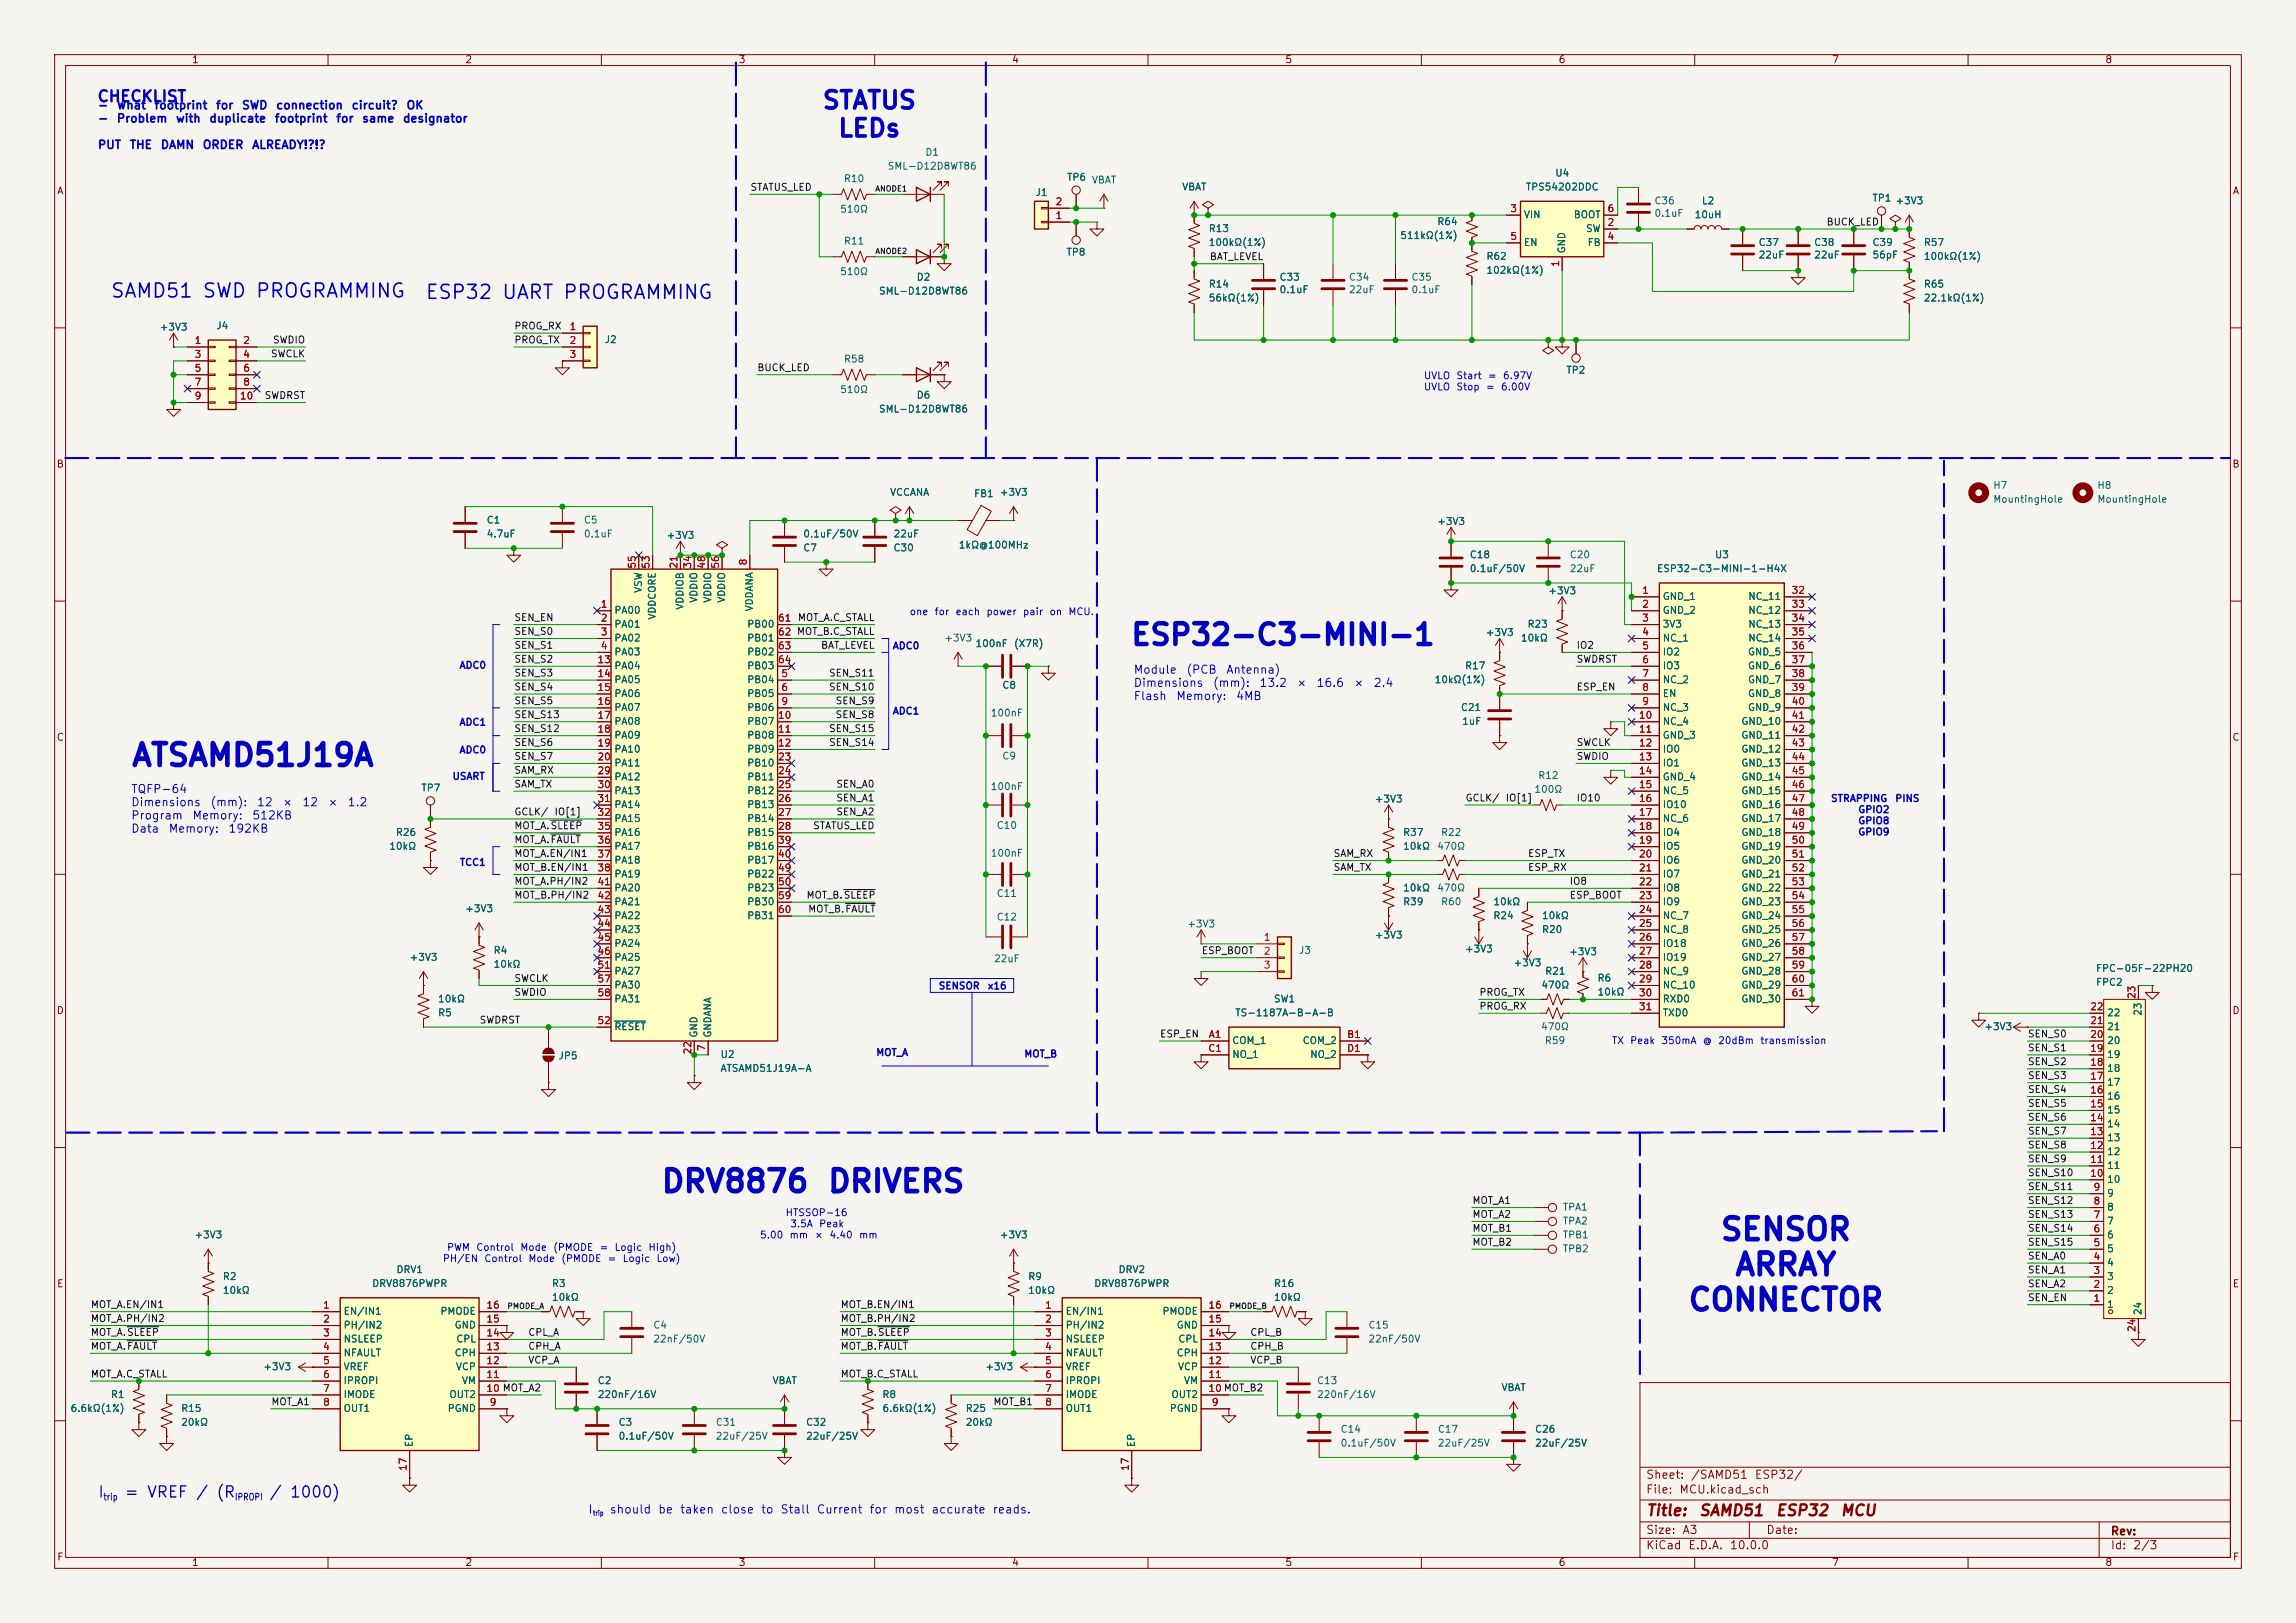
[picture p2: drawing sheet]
<svg xmlns="http://www.w3.org/2000/svg" width="420mm" height="297mm" viewBox="0 0 420 297" stroke-linecap="round" stroke-linejoin="round" font-family="sans-serif">
<defs><g id="words">
<g font-size="4" fill="#0000c2">
<text x="23.9" y="141.2">ATSAMD51J19A</text>
<text x="120.7" y="219.2">DRV8876</text>
<text x="151.2" y="219.2">DRIVERS</text>
<text x="314.5" y="228">SENSOR</text>
<text x="317.1" y="234.4">ARRAY</text>
<text x="308.6" y="240.9">CONNECTOR</text>
</g>
<text font-size="3.8" fill="#0000c2" x="206.6" y="119">ESP32-C3-MINI-1</text>
<g font-size="3.2" fill="#0000c2">
<text x="150.2" y="20.7">STATUS</text>
<text x="153.1" y="25.8">LEDs</text>
</g>
<g font-size="2.5" fill="#0000c2">
<text x="20.1" y="55.1">SAMD51</text>
<text x="36.9" y="55.1">SWD</text>
<text x="46.6" y="55.1">PROGRAMMING</text>
<text x="77.7" y="55.4">ESP32</text>
<text x="91.6" y="55.4">UART</text>
<text x="102.8" y="55.4">PROGRAMMING</text>
</g>
<g font-size="2" fill="#0000c2">
<text x="17.7" y="19.2">CHECKLIST</text>
<text x="17.8" y="274.6">I</text>
<text x="22.6" y="274.6">=</text>
<text x="26.7" y="274.6">VREF</text>
<text x="35.7" y="274.6">/</text>
<text x="39.4" y="274.6">(R</text>
<text x="49.1" y="274.6">/</text>
<text x="52.9" y="274.6">1000)</text>
</g>
<g font-size="2" fill="#840000">
<text x="301" y="277.9">Title:</text>
<text x="310.6" y="277.9">SAMD51</text>
<text x="324.7" y="277.9">ESP32</text>
<text x="336.5" y="277.9">MCU</text>
</g>
<g font-size="1.5" fill="#0000c2">
<text x="17.8" y="20.4">-</text>
<text x="17.8" y="22.8">-</text>
<text x="21.2" y="20.4">What</text>
<text x="21.2" y="22.8">Problem</text>
<text x="28.1" y="20.4">footprint</text>
<text x="32.1" y="22.8">with</text>
<text x="38.2" y="22.8">duplicate</text>
<text x="39.4" y="20.4">for</text>
<text x="44.1" y="20.4">SWD</text>
<text x="50.1" y="22.8">footprint</text>
<text x="50.4" y="20.4">connection</text>
<text x="61.4" y="22.8">for</text>
<text x="64.2" y="20.4">circuit?</text>
<text x="66.1" y="22.8">same</text>
<text x="73.6" y="22.8">designator</text>
<text x="74.2" y="20.4">OK</text>
<text x="17.8" y="27.6">PUT</text>
<text x="23.6" y="27.6">THE</text>
<text x="29.3" y="27.6">DAMN</text>
<text x="37" y="27.6">ORDER</text>
<text x="46" y="27.6">ALREADY!?!?</text>
<text x="207.3" y="123.7">Module</text>
<text x="216.9" y="123.7">(PCB</text>
<text x="224.2" y="123.7">Antenna)</text>
<text x="207.3" y="126.1">Dimensions</text>
<text x="207.3" y="128.5">Flash</text>
<text x="215.1" y="128.5">Memory:</text>
<text x="221.8" y="126.1">(mm):</text>
<text x="226" y="128.5">4MB</text>
<text x="230.3" y="126.1">13.2</text>
<text x="237.1" y="126.1">×</text>
<text x="240.7" y="126.1">16.6</text>
<text x="247.5" y="126.1">×</text>
<text x="251.1" y="126.1">2.4</text>
<text x="23.9" y="145.5">TQFP-64</text>
<text x="23.9" y="147.9">Dimensions</text>
<text x="38.4" y="147.9">(mm):</text>
<text x="46.9" y="147.9">12</text>
<text x="51.5" y="147.9">×</text>
<text x="55.2" y="147.9">12</text>
<text x="59.8" y="147.9">×</text>
<text x="63.5" y="147.9">1.2</text>
<text x="23.9" y="150.3">Program</text>
<text x="23.9" y="152.7">Data</text>
<text x="30.7" y="152.7">Memory:</text>
<text x="35.1" y="150.3">Memory:</text>
<text x="41.7" y="152.7">192KB</text>
<text x="46" y="150.3">512KB</text>
<text x="107.5" y="277.3">I</text>
<text x="111.4" y="277.3">should</text>
<text x="120.3" y="277.3">be</text>
<text x="124.3" y="277.3">taken</text>
<text x="131.8" y="277.3">close</text>
<text x="139.1" y="277.3">to</text>
<text x="142.7" y="277.3">Stall</text>
<text x="149.3" y="277.3">Current</text>
<text x="158.9" y="277.3">for</text>
<text x="163.4" y="277.3">most</text>
<text x="170.3" y="277.3">accurate</text>
<text x="181.4" y="277.3">reads.</text>
</g>
<g font-size="1.5" fill="#840000">
<text x="301" y="273.7">File:</text>
<text x="301" y="271">Sheet:</text>
<text x="307.1" y="273.7">MCU.kicad_sch</text>
<text x="309.2" y="271">/SAMD51</text>
<text x="320.9" y="271">ESP32/</text>
<text x="301" y="281.1">Size:</text>
<text x="307.6" y="281.1">A3</text>
<text x="323" y="281.1">Date:</text>
<text x="386" y="281.3">Rev:</text>
<text x="301" y="283.9">KiCad</text>
<text x="308.7" y="283.9">E.D.A.</text>
<text x="316.3" y="283.9">10.0.0</text>
<text x="386" y="283.9">Id:</text>
<text x="390.1" y="283.9">2/3</text>
</g>
<g font-size="1.3" fill="#840000">
<text x="35" y="11.9">1</text>
<text x="85" y="11.9">2</text>
<text x="135" y="11.9">3</text>
<text x="185" y="11.9">4</text>
<text x="235" y="11.9">5</text>
<text x="285" y="11.9">6</text>
<text x="335" y="11.9">7</text>
<text x="385" y="11.9">8</text>
<text x="10.3" y="35.9">A</text>
<text x="408.3" y="35.9">A</text>
<text x="10.3" y="85.9">B</text>
<text x="408.2" y="85.9">B</text>
<text x="10.3" y="135.9">C</text>
<text x="408.2" y="135.9">C</text>
<text x="10.3" y="185.9">D</text>
<text x="408.2" y="185.9">D</text>
<text x="10.3" y="235.9">E</text>
<text x="408.3" y="235.9">E</text>
<text x="10.3" y="285.9">F</text>
<text x="35" y="286.9">1</text>
<text x="85" y="286.9">2</text>
<text x="135" y="286.9">3</text>
<text x="185" y="286.9">4</text>
<text x="235" y="286.9">5</text>
<text x="285" y="286.9">6</text>
<text x="335" y="286.9">7</text>
<text x="385" y="286.9">8</text>
<text x="408.3" y="285.9">F</text>
</g>
<g font-size="1.3" fill="#006464">
<text x="169.2" y="28.8">D1</text>
<text x="154.3" y="33.6">R10</text>
<text x="162.3" y="31.3">SML-D12D8WT86</text>
<text x="195.1" y="33.4">TP6</text>
<text x="199.6" y="33.9">VBAT</text>
<text x="216.1" y="35.2">VBAT</text>
<text x="279" y="35.2">TPS54202DDC</text>
<text x="284.4" y="32.6">U4</text>
<text x="153.6" y="39.2">510Ω</text>
<text x="189.3" y="36.2">J1</text>
<text x="262.8" y="41.5">R64</text>
<text x="278.6" y="40.2">VIN</text>
<text x="287.8" y="40.2">BOOT</text>
<text x="302.5" y="37.7">C36</text>
<text x="302.5" y="40">0.1uF</text>
<text x="309.9" y="40.2">10uH</text>
<text x="311.2" y="37.7">L2</text>
<text x="342.4" y="37.2">TP1</text>
<text x="346.6" y="37.7">+3V3</text>
<text x="154.3" y="45.1">R11</text>
<text x="195" y="47.1">TP8</text>
<text x="221" y="45.3">100kΩ(1%)</text>
<text x="221" y="42.8">R13</text>
<text x="256" y="44">511kΩ(1%)</text>
<text x="271.8" y="47.9">R62</text>
<text x="278.6" y="45.3">EN</text>
<text x="286.6" y="46.5" transform="rotate(-90 286.6 46.5)">GND</text>
<text x="290" y="42.8">SW</text>
<text x="290.3" y="45.3">FB</text>
<text x="321.6" y="45.3">C37</text>
<text x="321.6" y="47.6">22uF</text>
<text x="331.7" y="45.3">C38</text>
<text x="331.7" y="47.6">22uF</text>
<text x="342.4" y="45.3">C39</text>
<text x="342.4" y="47.6">56pF</text>
<text x="351.8" y="47.9">100kΩ(1%)</text>
<text x="351.8" y="45.3">R57</text>
<text x="153.6" y="50.6">510Ω</text>
<text x="167.6" y="51.7">D2</text>
<text x="221" y="52.9">R14</text>
<text x="233.9" y="51.7">C33</text>
<text x="233.9" y="53.9">0.1uF</text>
<text x="246.6" y="51.7">C34</text>
<text x="246.6" y="53.9">22uF</text>
<text x="258.1" y="51.7">C35</text>
<text x="258.1" y="53.9">0.1uF</text>
<text x="271.8" y="50.4">102kΩ(1%)</text>
<text x="351.8" y="52.9">R65</text>
<text x="160.7" y="54.2">SML-D12D8WT86</text>
<text x="221" y="55.5">56kΩ(1%)</text>
<text x="351.8" y="55.5">22.1kΩ(1%)</text>
<text x="29.1" y="60.8">+3V3</text>
<text x="39.4" y="60.6">J4</text>
<text x="110.5" y="63.1">J2</text>
<text x="154.3" y="66.6">R58</text>
<text x="286.4" y="68.7">TP2</text>
<text x="153.6" y="72.2">510Ω</text>
<text x="160.7" y="75.8">SML-D12D8WT86</text>
<text x="167.6" y="73.3">D6</text>
<text x="364.5" y="89.8">H7</text>
<text x="383.5" y="89.8">H8</text>
<text x="162.7" y="91">VCCANA</text>
<text x="178.1" y="91.3">FB1</text>
<text x="182.8" y="91">+3V3</text>
<text x="364.5" y="92.3">MountingHole</text>
<text x="383.5" y="92.3">MountingHole</text>
<text x="88.9" y="96.1">C1</text>
<text x="88.9" y="98.7">4.7uF</text>
<text x="106.7" y="96.1">C5</text>
<text x="106.7" y="98.7">0.1uF</text>
<text x="121.8" y="98.9">+3V3</text>
<text x="146.8" y="101.2">C7</text>
<text x="146.8" y="98.7">0.1uF/50V</text>
<text x="163.3" y="101.2">C30</text>
<text x="163.3" y="98.7">22uF</text>
<text x="175.3" y="100.7">1kΩ@100MHz</text>
<text x="262.8" y="96.4">+3V3</text>
<text x="268.7" y="105">0.1uF/50V</text>
<text x="268.7" y="102.5">C18</text>
<text x="287" y="102.5">C20</text>
<text x="287" y="105">22uF</text>
<text x="303" y="105">ESP32-C3-MINI-1-H4X</text>
<text x="313.6" y="102.5">U3</text>
<text x="112.3" y="112.6">PA00</text>
<text x="117.7" y="108.6" transform="rotate(-90 117.7 108.6)">VSW</text>
<text x="120.2" y="113.5" transform="rotate(-90 120.2 113.5)">VDDCORE</text>
<text x="125.3" y="111.7" transform="rotate(-90 125.3 111.7)">VDDIOB</text>
<text x="127.9" y="110.4" transform="rotate(-90 127.9 110.4)">VDDIO</text>
<text x="130.4" y="110.4" transform="rotate(-90 130.4 110.4)">VDDIO</text>
<text x="132.9" y="110.4" transform="rotate(-90 132.9 110.4)">VDDIO</text>
<text x="138" y="112" transform="rotate(-90 138 112)">VDDANA</text>
<text x="283.1" y="109.1">+3V3</text>
<text x="304" y="110.1">GND_1</text>
<text x="304" y="112.6">GND_2</text>
<text x="319.7" y="110.1">NC_11</text>
<text x="319.7" y="112.6">NC_12</text>
<text x="112.3" y="115.2">PA01</text>
<text x="112.3" y="117.7">PA02</text>
<text x="136.6" y="115.2">PB00</text>
<text x="136.6" y="117.7">PB01</text>
<text x="172.6" y="117.7">+3V3</text>
<text x="178.3" y="118.7">100nF</text>
<text x="185.4" y="118.7">(X7R)</text>
<text x="271.7" y="116.7">+3V3</text>
<text x="278.1" y="117.7">10kΩ</text>
<text x="279.3" y="115.2">R23</text>
<text x="304" y="115.2">3V3</text>
<text x="304" y="117.7">NC_1</text>
<text x="319.7" y="115.2">NC_13</text>
<text x="319.7" y="117.7">NC_14</text>
<text x="112.3" y="120.2">PA03</text>
<text x="112.3" y="122.8">PA04</text>
<text x="112.3" y="125.3">PA05</text>
<text x="136.6" y="122.8">PB03</text>
<text x="136.6" y="125.3">PB04</text>
<text x="136.6" y="120.2">PB02</text>
<text x="262.3" y="125.3">10kΩ(1%)</text>
<text x="267.9" y="122.8">R17</text>
<text x="304" y="120.2">IO2</text>
<text x="304" y="122.8">IO3</text>
<text x="304" y="125.3">NC_2</text>
<text x="319.6" y="120.2">GND_5</text>
<text x="319.6" y="122.8">GND_6</text>
<text x="319.6" y="125.3">GND_7</text>
<text x="112.3" y="127.9">PA06</text>
<text x="112.3" y="130.4">PA07</text>
<text x="136.6" y="127.9">PB05</text>
<text x="136.6" y="130.4">PB06</text>
<text x="181.1" y="131.4">100nF</text>
<text x="183.2" y="126.3">C8</text>
<text x="267.1" y="130.4">C21</text>
<text x="304" y="127.9">EN</text>
<text x="304" y="130.4">NC_3</text>
<text x="319.6" y="127.9">GND_8</text>
<text x="319.6" y="130.4">GND_9</text>
<text x="112.3" y="132.9">PA08</text>
<text x="112.3" y="135.5">PA09</text>
<text x="136.6" y="132.9">PB07</text>
<text x="136.6" y="135.5">PB08</text>
<text x="267.4" y="132.9">1uF</text>
<text x="304" y="132.9">NC_4</text>
<text x="304" y="135.5">GND_3</text>
<text x="318.4" y="132.9">GND_10</text>
<text x="318.4" y="135.5">GND_11</text>
<text x="112.3" y="138">PA10</text>
<text x="112.3" y="140.6">PA11</text>
<text x="112.3" y="143.1">PA12</text>
<text x="136.6" y="138">PB09</text>
<text x="136.6" y="140.6">PB10</text>
<text x="136.6" y="143.1">PB11</text>
<text x="183.2" y="139.3">C9</text>
<text x="281.3" y="142.8">R12</text>
<text x="304" y="138">IO0</text>
<text x="304" y="140.6">IO1</text>
<text x="304" y="143.1">GND_4</text>
<text x="318.4" y="138">GND_12</text>
<text x="318.4" y="140.6">GND_13</text>
<text x="318.4" y="143.1">GND_14</text>
<text x="77" y="145.1">TP7</text>
<text x="112.3" y="145.6">PA13</text>
<text x="112.3" y="148.2">PA14</text>
<text x="136.6" y="145.6">PB12</text>
<text x="136.6" y="148.2">PB13</text>
<text x="181.1" y="144.9">100nF</text>
<text x="251.4" y="147.2">+3V3</text>
<text x="280.6" y="145.4">100Ω</text>
<text x="304" y="145.6">NC_5</text>
<text x="304" y="148.2">IO10</text>
<text x="318.4" y="145.6">GND_15</text>
<text x="318.4" y="148.2">GND_16</text>
<text x="71.1" y="155.8">10kΩ</text>
<text x="72.3" y="153.3">R26</text>
<text x="112.3" y="150.7">PA15</text>
<text x="112.3" y="153.3">PA16</text>
<text x="112.3" y="155.8">PA17</text>
<text x="136.6" y="150.7">PB14</text>
<text x="136.6" y="153.3">PB15</text>
<text x="136.6" y="155.8">PB16</text>
<text x="182.2" y="152">C10</text>
<text x="256.5" y="155.8">10kΩ</text>
<text x="256.5" y="153.3">R37</text>
<text x="262.8" y="155.8">470Ω</text>
<text x="263.5" y="153.3">R22</text>
<text x="304" y="150.7">NC_6</text>
<text x="304" y="153.3">IO4</text>
<text x="304" y="155.8">IO5</text>
<text x="318.4" y="150.7">GND_17</text>
<text x="318.4" y="153.3">GND_18</text>
<text x="318.4" y="155.8">GND_19</text>
<text x="112.3" y="158.3">PA18</text>
<text x="112.3" y="160.9">PA19</text>
<text x="136.6" y="158.3">PB17</text>
<text x="136.6" y="160.9">PB22</text>
<text x="181.1" y="157.1">100nF</text>
<text x="304" y="158.3">IO6</text>
<text x="304" y="160.9">IO7</text>
<text x="318.4" y="158.3">GND_20</text>
<text x="318.4" y="160.9">GND_21</text>
<text x="85" y="167.2">+3V3</text>
<text x="112.3" y="163.4">PA20</text>
<text x="112.3" y="166">PA21</text>
<text x="136.6" y="163.4">PB23</text>
<text x="136.6" y="166">PB30</text>
<text x="182.2" y="164.4">C11</text>
<text x="256.5" y="163.4">10kΩ</text>
<text x="256.5" y="166">R39</text>
<text x="262.8" y="163.4">470Ω</text>
<text x="263.5" y="166">R60</text>
<text x="273.1" y="166">10kΩ</text>
<text x="304" y="163.4">IO8</text>
<text x="304" y="166">IO9</text>
<text x="318.4" y="163.4">GND_22</text>
<text x="318.4" y="166">GND_23</text>
<text x="112.3" y="168.5">PA22</text>
<text x="112.3" y="171">PA23</text>
<text x="112.3" y="173.6">PA24</text>
<text x="136.6" y="168.5">PB31</text>
<text x="182.2" y="168.8">C12</text>
<text x="217.1" y="170">+3V3</text>
<text x="251.4" y="172.1">+3V3</text>
<text x="273.1" y="168.5">R24</text>
<text x="281.9" y="168.5">10kΩ</text>
<text x="281.9" y="171">R20</text>
<text x="304" y="168.5">NC_7</text>
<text x="304" y="171">NC_8</text>
<text x="304" y="173.6">IO18</text>
<text x="318.4" y="168.5">GND_24</text>
<text x="318.4" y="171">GND_25</text>
<text x="318.4" y="173.6">GND_26</text>
<text x="74.8" y="176.1">+3V3</text>
<text x="90.2" y="174.9">R4</text>
<text x="90.2" y="177.4">10kΩ</text>
<text x="112.3" y="176.1">PA25</text>
<text x="112.3" y="178.7">PA27</text>
<text x="181.7" y="176.4">22uF</text>
<text x="237.5" y="174.9">J3</text>
<text x="267.9" y="174.6">+3V3</text>
<text x="276.8" y="177.1">+3V3</text>
<text x="282.5" y="178.7">R21</text>
<text x="286.9" y="175.1">+3V3</text>
<text x="292.1" y="179.9">R6</text>
<text x="304" y="176.1">IO19</text>
<text x="304" y="178.7">NC_9</text>
<text x="318.4" y="176.1">GND_27</text>
<text x="318.4" y="178.7">GND_28</text>
<text x="383.3" y="178.2">FPC-05F-22PH20</text>
<text x="80" y="183.7">10kΩ</text>
<text x="112.3" y="181.2">PA30</text>
<text x="112.3" y="183.7">PA31</text>
<text x="232.9" y="183.7">SW1</text>
<text x="281.8" y="181.2">470Ω</text>
<text x="292.1" y="182.5">10kΩ</text>
<text x="304" y="181.2">NC_10</text>
<text x="304" y="183.7">RXD0</text>
<text x="318.4" y="181.2">GND_29</text>
<text x="318.4" y="183.7">GND_30</text>
<text x="383.3" y="180.7">FPC2</text>
<text x="80" y="186.3">R5</text>
<text x="112.3" y="188.8">RESET</text>
<text x="127.9" y="190" transform="rotate(-90 127.9 190)">GND</text>
<text x="130.4" y="190" transform="rotate(-90 130.4 190)">GNDANA</text>
<text x="225.3" y="191.4">COM_1</text>
<text x="225.8" y="186.3">TS-1187A-B-A-B</text>
<text x="238.2" y="191.4">COM_2</text>
<text x="281.8" y="188.8">470Ω</text>
<text x="282.5" y="191.4">R59</text>
<text x="304" y="186.3">TXD0</text>
<text x="362.9" y="188.8">+3V3</text>
<text x="385.3" y="191.4">20</text>
<text x="385.3" y="188.8">21</text>
<text x="385.3" y="186.3">22</text>
<text x="392" y="186" transform="rotate(-90 392 186)">23</text>
<text x="102.1" y="194.2">JP5</text>
<text x="131.7" y="196.4">ATSAMD51J19A-A</text>
<text x="131.7" y="193.9">U2</text>
<text x="225.3" y="193.9">NO_1</text>
<text x="239.6" y="193.9">NO_2</text>
<text x="385.3" y="196.4">18</text>
<text x="385.3" y="193.9">19</text>
<text x="385.3" y="201.5">16</text>
<text x="385.3" y="199">17</text>
<text x="385.3" y="209.1">13</text>
<text x="385.3" y="206.6">14</text>
<text x="385.3" y="204.1">15</text>
<text x="385.3" y="214.2">11</text>
<text x="385.3" y="211.7">12</text>
<text x="285.8" y="221.8">TPA1</text>
<text x="385.3" y="221.8">8</text>
<text x="385.3" y="219.3">9</text>
<text x="385.3" y="216.8">10</text>
<text x="35.5" y="226.9">+3V3</text>
<text x="182.8" y="226.9">+3V3</text>
<text x="285.8" y="226.9">TPB1</text>
<text x="285.8" y="224.4">TPA2</text>
<text x="385.3" y="226.9">6</text>
<text x="385.3" y="224.4">7</text>
<text x="72.4" y="233.3">DRV1</text>
<text x="204.5" y="233.3">DRV2</text>
<text x="285.8" y="229.5">TPB2</text>
<text x="385.3" y="232">4</text>
<text x="385.3" y="229.5">5</text>
<text x="40.6" y="234.5">R2</text>
<text x="40.6" y="237.1">10kΩ</text>
<text x="68" y="235.8">DRV8876PWPR</text>
<text x="100.8" y="235.8">R3</text>
<text x="100.8" y="238.4">10kΩ</text>
<text x="188" y="234.5">R9</text>
<text x="188" y="237.1">10kΩ</text>
<text x="200" y="235.8">DRV8876PWPR</text>
<text x="232.9" y="238.4">10kΩ</text>
<text x="232.9" y="235.8">R16</text>
<text x="385.3" y="239.6">1</text>
<text x="385.3" y="237.1">2</text>
<text x="385.3" y="234.5">3</text>
<text x="62.7" y="240.9">EN/IN1</text>
<text x="62.7" y="243.4">PH/IN2</text>
<text x="62.7" y="246">NSLEEP</text>
<text x="80.4" y="240.9">PMODE</text>
<text x="83" y="243.4">GND</text>
<text x="83.4" y="246">CPL</text>
<text x="119.4" y="243.4">C4</text>
<text x="119.4" y="246">22nF/50V</text>
<text x="194.8" y="240.9">EN/IN1</text>
<text x="194.8" y="243.4">PH/IN2</text>
<text x="194.8" y="246">NSLEEP</text>
<text x="212.5" y="240.9">PMODE</text>
<text x="215.1" y="243.4">GND</text>
<text x="215.4" y="246">CPL</text>
<text x="250.2" y="246">22nF/50V</text>
<text x="250.2" y="243.4">C15</text>
<text x="392" y="240.8" transform="rotate(-90 392 240.8)">24</text>
<text x="48" y="251.1">+3V3</text>
<text x="62.7" y="248.5">NFAULT</text>
<text x="62.7" y="251.1">VREF</text>
<text x="83" y="248.5">CPH</text>
<text x="83.3" y="251.1">VCP</text>
<text x="180.1" y="251.1">+3V3</text>
<text x="194.8" y="248.5">NFAULT</text>
<text x="194.8" y="251.1">VREF</text>
<text x="215.1" y="248.5">CPH</text>
<text x="215.4" y="251.1">VCP</text>
<text x="20.2" y="256.1">R1</text>
<text x="62.7" y="253.6">IPROPI</text>
<text x="62.7" y="256.1">IMODE</text>
<text x="82.1" y="256.1">OUT2</text>
<text x="84.4" y="253.6">VM</text>
<text x="109.2" y="253.6">C2</text>
<text x="109.2" y="256.1">220nF/16V</text>
<text x="141.2" y="253.6">VBAT</text>
<text x="161.3" y="256.1">R8</text>
<text x="194.8" y="253.6">IPROPI</text>
<text x="194.8" y="256.1">IMODE</text>
<text x="214.2" y="256.1">OUT2</text>
<text x="216.5" y="253.6">VM</text>
<text x="240.8" y="253.6">C13</text>
<text x="240.8" y="256.1">220nF/16V</text>
<text x="274.6" y="254.9">VBAT</text>
<text x="12.8" y="258.7">6.6kΩ(1%)</text>
<text x="33" y="261.2">20kΩ</text>
<text x="33" y="258.7">R15</text>
<text x="62.7" y="258.7">OUT1</text>
<text x="81.8" y="258.7">PGND</text>
<text x="113" y="261.2">C3</text>
<text x="113" y="263.8">0.1uF/50V</text>
<text x="130.8" y="263.8">22uF/25V</text>
<text x="130.8" y="261.2">C31</text>
<text x="147.3" y="263.8">22uF/25V</text>
<text x="147.3" y="261.2">C32</text>
<text x="161.3" y="258.7">6.6kΩ(1%)</text>
<text x="176.5" y="261.2">20kΩ</text>
<text x="176.5" y="258.7">R25</text>
<text x="194.8" y="258.7">OUT1</text>
<text x="213.9" y="258.7">PGND</text>
<text x="245.1" y="262.5">C14</text>
<text x="262.9" y="262.5">C17</text>
<text x="280.7" y="262.5">C26</text>
<text x="75.8" y="264.9" transform="rotate(-90 75.8 264.9)">EP</text>
<text x="207.9" y="264.9" transform="rotate(-90 207.9 264.9)">EP</text>
<text x="245.1" y="265">0.1uF/50V</text>
<text x="262.9" y="265">22uF/25V</text>
<text x="280.7" y="265">22uF/25V</text>
</g>
<g font-size="1.3" fill="#0f0f0f">
<text x="137.2" y="35.2">STATUS_LED</text>
<text x="334" y="41.6">BUCK_LED</text>
<text x="221.2" y="47.9">BAT_LEVEL</text>
<text x="49.4" y="65.7">SWCLK</text>
<text x="49.8" y="63.2">SWDIO</text>
<text x="94" y="60.6">PROG_RX</text>
<text x="94" y="63.2">PROG_TX</text>
<text x="138.4" y="68.2">BUCK_LED</text>
<text x="48.3" y="73.3">SWDRST</text>
<text x="94" y="114">SEN_EN</text>
<text x="145.8" y="114">MOT_A.C_STALL</text>
<text x="94" y="116.5">SEN_S0</text>
<text x="94" y="119">SEN_S1</text>
<text x="145.7" y="116.5">MOT_B.C_STALL</text>
<text x="150.1" y="119">BAT_LEVEL</text>
<text x="288.3" y="119">IO2</text>
<text x="94" y="121.6">SEN_S2</text>
<text x="94" y="124.1">SEN_S3</text>
<text x="151.5" y="124.1">SEN_S11</text>
<text x="288.3" y="121.6">SWDRST</text>
<text x="94" y="126.7">SEN_S4</text>
<text x="94" y="129.2">SEN_S5</text>
<text x="94" y="131.7">SEN_S13</text>
<text x="151.5" y="126.7">SEN_S10</text>
<text x="152.7" y="129.2">SEN_S9</text>
<text x="152.7" y="131.7">SEN_S8</text>
<text x="288.3" y="126.7">ESP_EN</text>
<text x="94" y="136.8">SEN_S6</text>
<text x="94" y="134.3">SEN_S12</text>
<text x="151.5" y="136.8">SEN_S14</text>
<text x="151.5" y="134.3">SEN_S15</text>
<text x="288.3" y="136.8">SWCLK</text>
<text x="94" y="139.4">SEN_S7</text>
<text x="94" y="141.9">SAM_RX</text>
<text x="288.3" y="139.4">SWDIO</text>
<text x="94" y="149.5">GCLK/</text>
<text x="94" y="144.4">SAM_TX</text>
<text x="101.3" y="149.5">IO[1]</text>
<text x="152.9" y="149.5">SEN_A2</text>
<text x="152.9" y="147">SEN_A1</text>
<text x="152.9" y="144.4">SEN_A0</text>
<text x="268" y="147">GCLK/</text>
<text x="275.3" y="147">IO[1]</text>
<text x="288.3" y="147">IO10</text>
<text x="94" y="154.6">MOT_A.FAULT</text>
<text x="94" y="152.1">MOT_A.SLEEP</text>
<text x="148.6" y="152.1">STATUS_LED</text>
<text x="94" y="159.7">MOT_B.EN/IN1</text>
<text x="94" y="157.1">MOT_A.EN/IN1</text>
<text x="243.8" y="157.1">SAM_RX</text>
<text x="243.8" y="159.7">SAM_TX</text>
<text x="279.4" y="157.1">ESP_TX</text>
<text x="279.4" y="159.7">ESP_RX</text>
<text x="94" y="162.2">MOT_A.PH/IN2</text>
<text x="94" y="164.8">MOT_B.PH/IN2</text>
<text x="147.4" y="164.8">MOT_B.SLEEP</text>
<text x="147.7" y="167.3">MOT_B.FAULT</text>
<text x="287" y="164.8">ESP_BOOT</text>
<text x="287" y="162.2">IO8</text>
<text x="94" y="180">SWCLK</text>
<text x="219.7" y="174.9">ESP_BOOT</text>
<text x="94" y="182.5">SWDIO</text>
<text x="270.5" y="185.1">PROG_RX</text>
<text x="270.5" y="182.5">PROG_TX</text>
<text x="87.6" y="187.6">SWDRST</text>
<text x="212.1" y="190.2">ESP_EN</text>
<text x="370.8" y="190.2">SEN_S0</text>
<text x="370.8" y="197.8">SEN_S3</text>
<text x="370.8" y="195.2">SEN_S2</text>
<text x="370.8" y="192.7">SEN_S1</text>
<text x="370.8" y="200.3">SEN_S4</text>
<text x="370.8" y="202.9">SEN_S5</text>
<text x="370.8" y="207.9">SEN_S7</text>
<text x="370.8" y="205.4">SEN_S6</text>
<text x="370.8" y="210.5">SEN_S8</text>
<text x="370.8" y="215.6">SEN_S10</text>
<text x="370.8" y="213">SEN_S9</text>
<text x="269.2" y="220.6">MOT_A1</text>
<text x="370.8" y="218.1">SEN_S11</text>
<text x="370.8" y="220.6">SEN_S12</text>
<text x="269.2" y="225.7">MOT_B1</text>
<text x="269.2" y="223.2">MOT_A2</text>
<text x="370.8" y="223.2">SEN_S13</text>
<text x="370.8" y="225.7">SEN_S14</text>
<text x="269.2" y="228.3">MOT_B2</text>
<text x="370.8" y="230.8">SEN_A0</text>
<text x="370.8" y="233.3">SEN_A1</text>
<text x="370.8" y="228.3">SEN_S15</text>
<text x="16.5" y="239.7">MOT_A.EN/IN1</text>
<text x="153.7" y="239.7">MOT_B.EN/IN1</text>
<text x="370.8" y="235.9">SEN_A2</text>
<text x="370.8" y="238.4">SEN_EN</text>
<text x="16.5" y="244.8">MOT_A.SLEEP</text>
<text x="16.5" y="242.2">MOT_A.PH/IN2</text>
<text x="96.5" y="244.8">CPL_A</text>
<text x="153.7" y="244.8">MOT_B.SLEEP</text>
<text x="153.7" y="242.2">MOT_B.PH/IN2</text>
<text x="228.6" y="244.8">CPL_B</text>
<text x="16.5" y="247.3">MOT_A.FAULT</text>
<text x="96.5" y="247.3">CPH_A</text>
<text x="96.5" y="249.8">VCP_A</text>
<text x="153.7" y="247.3">MOT_B.FAULT</text>
<text x="228.6" y="247.3">CPH_B</text>
<text x="228.6" y="249.8">VCP_B</text>
<text x="16.5" y="252.4">MOT_A.C_STALL</text>
<text x="49.5" y="257.5">MOT_A1</text>
<text x="153.7" y="252.4">MOT_B.C_STALL</text>
<text x="181.6" y="257.5">MOT_B1</text>
</g>
<g font-size="1.3" fill="#a90000">
<text x="193" y="40.4">1</text>
<text x="193" y="37.8">2</text>
<text x="276.2" y="39.1">3</text>
<text x="293.9" y="41.7">2</text>
<text x="293.9" y="39.1">6</text>
<text x="276.2" y="44.2">5</text>
<text x="293.9" y="44.2">4</text>
<text x="285.5" y="49" transform="rotate(-90 285.5 49)">1</text>
<text x="35.5" y="63.2">1</text>
<text x="35.5" y="65.8">3</text>
<text x="44.4" y="63.2">2</text>
<text x="44.4" y="65.8">4</text>
<text x="104.1" y="60.7">1</text>
<text x="104.1" y="63.2">2</text>
<text x="104.1" y="65.8">3</text>
<text x="35.5" y="68.3">5</text>
<text x="35.5" y="70.9">7</text>
<text x="44.4" y="68.3">6</text>
<text x="44.4" y="70.9">8</text>
<text x="35.5" y="73.4">9</text>
<text x="43.8" y="73.4">10</text>
<text x="116.6" y="104.2" transform="rotate(-90 116.6 104.2)">55</text>
<text x="119.1" y="104.2" transform="rotate(-90 119.1 104.2)">53</text>
<text x="124.2" y="104.2" transform="rotate(-90 124.2 104.2)">21</text>
<text x="126.7" y="104.2" transform="rotate(-90 126.7 104.2)">34</text>
<text x="129.3" y="104.2" transform="rotate(-90 129.3 104.2)">48</text>
<text x="131.8" y="104.2" transform="rotate(-90 131.8 104.2)">56</text>
<text x="136.9" y="103.6" transform="rotate(-90 136.9 103.6)">8</text>
<text x="109.8" y="111.5">1</text>
<text x="300.3" y="109">1</text>
<text x="300.3" y="111.5">2</text>
<text x="327.6" y="109">32</text>
<text x="327.6" y="111.5">33</text>
<text x="109.8" y="114">2</text>
<text x="109.8" y="116.6">3</text>
<text x="109.8" y="119.1">4</text>
<text x="142.2" y="114">61</text>
<text x="142.2" y="116.6">62</text>
<text x="142.2" y="119.1">63</text>
<text x="300.3" y="114">3</text>
<text x="300.3" y="116.6">4</text>
<text x="300.3" y="119.1">5</text>
<text x="327.6" y="114">34</text>
<text x="327.6" y="116.6">35</text>
<text x="327.6" y="119.1">36</text>
<text x="109.2" y="121.7">13</text>
<text x="109.2" y="124.2">14</text>
<text x="142.2" y="121.7">64</text>
<text x="142.8" y="124.2">5</text>
<text x="300.3" y="121.7">6</text>
<text x="300.3" y="124.2">7</text>
<text x="327.6" y="121.7">37</text>
<text x="327.6" y="124.2">38</text>
<text x="109.2" y="126.7">15</text>
<text x="109.2" y="129.3">16</text>
<text x="109.2" y="131.8">17</text>
<text x="142.2" y="131.8">10</text>
<text x="142.8" y="126.7">6</text>
<text x="142.8" y="129.3">9</text>
<text x="299.7" y="131.8">10</text>
<text x="300.3" y="126.7">8</text>
<text x="300.3" y="129.3">9</text>
<text x="327.6" y="126.7">39</text>
<text x="327.6" y="129.3">40</text>
<text x="327.6" y="131.8">41</text>
<text x="109.2" y="134.4">18</text>
<text x="109.2" y="136.9">19</text>
<text x="142.2" y="134.4">11</text>
<text x="142.2" y="136.9">12</text>
<text x="299.7" y="134.4">11</text>
<text x="299.7" y="136.9">12</text>
<text x="327.6" y="134.4">42</text>
<text x="327.6" y="136.9">43</text>
<text x="109.2" y="139.4">20</text>
<text x="109.2" y="142">29</text>
<text x="142.2" y="139.4">23</text>
<text x="142.2" y="142">24</text>
<text x="299.7" y="139.4">13</text>
<text x="299.7" y="142">14</text>
<text x="327.6" y="139.4">44</text>
<text x="327.6" y="142">45</text>
<text x="109.2" y="144.5">30</text>
<text x="109.2" y="147.1">31</text>
<text x="109.2" y="149.6">32</text>
<text x="142.2" y="144.5">25</text>
<text x="142.2" y="147.1">26</text>
<text x="142.2" y="149.6">27</text>
<text x="299.7" y="144.5">15</text>
<text x="299.7" y="147.1">16</text>
<text x="299.7" y="149.6">17</text>
<text x="327.6" y="144.5">46</text>
<text x="327.6" y="147.1">47</text>
<text x="327.6" y="149.6">48</text>
<text x="109.2" y="152.1">35</text>
<text x="109.2" y="154.7">36</text>
<text x="142.2" y="152.1">28</text>
<text x="142.2" y="154.7">39</text>
<text x="299.7" y="152.1">18</text>
<text x="299.7" y="154.7">19</text>
<text x="327.6" y="152.1">49</text>
<text x="327.6" y="154.7">50</text>
<text x="109.2" y="157.2">37</text>
<text x="109.2" y="159.8">38</text>
<text x="142.2" y="157.2">40</text>
<text x="142.2" y="159.8">49</text>
<text x="299.7" y="157.2">20</text>
<text x="299.7" y="159.8">21</text>
<text x="327.6" y="157.2">51</text>
<text x="327.6" y="159.8">52</text>
<text x="109.2" y="162.3">41</text>
<text x="109.2" y="164.8">42</text>
<text x="109.2" y="167.4">43</text>
<text x="142.2" y="162.3">50</text>
<text x="142.2" y="164.8">59</text>
<text x="142.2" y="167.4">60</text>
<text x="299.7" y="162.3">22</text>
<text x="299.7" y="164.8">23</text>
<text x="299.7" y="167.4">24</text>
<text x="327.6" y="162.3">53</text>
<text x="327.6" y="164.8">54</text>
<text x="327.6" y="167.4">55</text>
<text x="109.2" y="169.9">44</text>
<text x="109.2" y="172.5">45</text>
<text x="231.1" y="172.5">1</text>
<text x="299.7" y="169.9">25</text>
<text x="299.7" y="172.5">26</text>
<text x="327.6" y="169.9">56</text>
<text x="327.6" y="172.5">57</text>
<text x="109.2" y="175">46</text>
<text x="109.2" y="177.5">51</text>
<text x="231.1" y="175">2</text>
<text x="231.1" y="177.5">3</text>
<text x="299.7" y="175">27</text>
<text x="299.7" y="177.5">28</text>
<text x="327.6" y="175">58</text>
<text x="327.6" y="177.5">59</text>
<text x="109.2" y="180.1">57</text>
<text x="109.2" y="182.6">58</text>
<text x="299.7" y="180.1">29</text>
<text x="299.7" y="182.6">30</text>
<text x="299.7" y="185.2">31</text>
<text x="327.6" y="180.1">60</text>
<text x="327.6" y="182.6">61</text>
<text x="382.2" y="185.2">22</text>
<text x="390.9" y="182.9" transform="rotate(-90 390.9 182.9)">23</text>
<text x="109.2" y="187.7">52</text>
<text x="221" y="190.2">A1</text>
<text x="246.3" y="190.2">B1</text>
<text x="382.2" y="190.2">20</text>
<text x="382.2" y="187.7">21</text>
<text x="126.7" y="193.1" transform="rotate(-90 126.7 193.1)">22</text>
<text x="129.3" y="192.5" transform="rotate(-90 129.3 192.5)">7</text>
<text x="220.9" y="192.8">C1</text>
<text x="246.3" y="192.8">D1</text>
<text x="382.2" y="197.9">17</text>
<text x="382.2" y="195.3">18</text>
<text x="382.2" y="192.8">19</text>
<text x="382.2" y="202.9">15</text>
<text x="382.2" y="200.4">16</text>
<text x="382.2" y="208">13</text>
<text x="382.2" y="205.5">14</text>
<text x="382.2" y="215.6">10</text>
<text x="382.2" y="213.1">11</text>
<text x="382.2" y="210.6">12</text>
<text x="382.8" y="220.7">8</text>
<text x="382.8" y="218.2">9</text>
<text x="382.8" y="225.8">6</text>
<text x="382.8" y="223.3">7</text>
<text x="382.8" y="233.4">3</text>
<text x="382.8" y="230.9">4</text>
<text x="382.8" y="228.3">5</text>
<text x="59" y="239.8">1</text>
<text x="88.9" y="239.8">16</text>
<text x="191.1" y="239.8">1</text>
<text x="220.9" y="239.8">16</text>
<text x="382.8" y="238.5">1</text>
<text x="382.8" y="236">2</text>
<text x="59" y="242.3">2</text>
<text x="59" y="244.9">3</text>
<text x="88.9" y="244.9">14</text>
<text x="88.9" y="242.3">15</text>
<text x="191.1" y="242.3">2</text>
<text x="191.1" y="244.9">3</text>
<text x="220.9" y="244.9">14</text>
<text x="220.9" y="242.3">15</text>
<text x="390.9" y="243.9" transform="rotate(-90 390.9 243.9)">24</text>
<text x="59" y="247.4">4</text>
<text x="59" y="249.9">5</text>
<text x="88.9" y="249.9">12</text>
<text x="88.9" y="247.4">13</text>
<text x="191.1" y="247.4">4</text>
<text x="191.1" y="249.9">5</text>
<text x="220.9" y="249.9">12</text>
<text x="220.9" y="247.4">13</text>
<text x="59" y="252.5">6</text>
<text x="59" y="255">7</text>
<text x="59" y="257.6">8</text>
<text x="88.9" y="255">10 MOT_A2</text>
<text x="88.9" y="252.5">11</text>
<text x="88.9" y="255">10</text>
<text x="89.5" y="257.6">9</text>
<text x="191.1" y="252.5">6</text>
<text x="191.1" y="255">7</text>
<text x="191.1" y="257.6">8</text>
<text x="220.9" y="255">10 MOT_B2</text>
<text x="220.9" y="252.5">11</text>
<text x="220.9" y="255">10</text>
<text x="221.5" y="257.6">9</text>
<text x="74.7" y="269.3" transform="rotate(-90 74.7 269.3)">17</text>
<text x="206.8" y="269.3" transform="rotate(-90 206.8 269.3)">17</text>
</g>
<g font-size="1.3" fill="#0000c2">
<text x="260.3" y="69.7">UVLO</text>
<text x="260.3" y="71.7">UVLO</text>
<text x="266.3" y="69.7">Start</text>
<text x="266.3" y="71.7">Stop</text>
<text x="271.7" y="71.7">=</text>
<text x="272.1" y="69.7">=</text>
<text x="274.4" y="71.7">6.00V</text>
<text x="274.8" y="69.7">6.97V</text>
<text x="166.3" y="112.9">one</text>
<text x="170.8" y="112.9">for</text>
<text x="174.7" y="112.9">each</text>
<text x="180.3" y="112.9">power</text>
<text x="187" y="112.9">pair</text>
<text x="191.9" y="112.9">on</text>
<text x="195.3" y="112.9">MCU.</text>
<text x="163.2" y="119.1">ADC0</text>
<text x="83.9" y="122.7">ADC0</text>
<text x="163.2" y="131.1">ADC1</text>
<text x="83.9" y="133.1">ADC1</text>
<text x="82.7" y="143">USART</text>
<text x="83.9" y="138.2">ADC0</text>
<text x="334.8" y="147.1">STRAPPING</text>
<text x="339.8" y="149.1">GPIO2</text>
<text x="346.6" y="147.1">PINS</text>
<text x="339.8" y="151.1">GPIO8</text>
<text x="339.8" y="153.2">GPIO9</text>
<text x="84" y="158.8">TCC1</text>
<text x="171.6" y="181.4">SENSOR</text>
<text x="180.6" y="181.4">x16</text>
<text x="294.7" y="191.4">TX</text>
<text x="298.1" y="191.4">Peak</text>
<text x="303.8" y="191.4">350mA</text>
<text x="311.4" y="191.4">@</text>
<text x="314.2" y="191.4">20dBm</text>
<text x="321.9" y="191.4">transmission</text>
<text x="160.2" y="193.6">MOT_A</text>
<text x="187.3" y="193.8">MOT_B</text>
<text x="138.9" y="226.9">5.00</text>
<text x="143.6" y="222.9">HTSSOP-16</text>
<text x="144.3" y="226.9">mm</text>
<text x="144.4" y="224.9">3.5A</text>
<text x="148.9" y="226.9">×</text>
<text x="149.7" y="224.9">Peak</text>
<text x="151.6" y="226.9">4.40</text>
<text x="157" y="226.9">mm</text>
<text x="80.9" y="231.3">PH/EN</text>
<text x="81.7" y="229.2">PWM</text>
<text x="87" y="229.2">Control</text>
<text x="88.5" y="231.3">Control</text>
<text x="95.1" y="229.2">Mode</text>
<text x="96.5" y="231.3">Mode</text>
<text x="101.1" y="229.2">(PMODE</text>
<text x="102.6" y="231.3">(PMODE</text>
<text x="109.6" y="229.2">=</text>
<text x="111" y="231.3">=</text>
<text x="112.3" y="229.2">Logic</text>
<text x="113.8" y="231.3">Logic</text>
<text x="118.5" y="229.2">High)</text>
<text x="120" y="231.3">Low)</text>
</g>
<g font-size="1.2" fill="#0000c2">
<text x="18.8" y="274.9">trip</text>
<text x="42.9" y="274.9">IPROPI</text>
</g>
<g font-size="1" fill="#0f0f0f">
<text x="160" y="35.3">ANODE1</text>
<text x="160" y="46.7">ANODE2</text>
<text x="92.7" y="239.8">PMODE_A</text>
<text x="224.8" y="239.8">PMODE_B</text>
</g>
<text font-size=".9" fill="#0000c2" x="108.4" y="277.6">trip</text>
</g></defs>
<path d="M0 0h420v297h-420z" fill="#f5f4ef" stroke="#f5f4ef" stroke-width=".18"/>
<g fill="none" stroke="#840000" stroke-width=".18">
<path d="M10 10h400v277h-400zM12 12h396v273h-396zM60 10v2M110 10v2M160 10v2M210 10v2M260 10v2M310 10v2M360 10v2M10 60h2M408 60h2M10 110h2"/>
<path d="M408 110h2M10 160h2M408 160h2M253.2 168.9l.8 1.3M254 167.6h.1M254 167.6v2.6M254.8 168.9l-.8 1.3M269.7 171.5l.8 1.2M270.5 170.2h.1M270.5 170.2v2.5M271.3 171.5l-.8 1.2M278.6 174l.8 1.3"/>
<path d="M279.4 172.7h.1M279.4 172.7v2.6M280.2 174l-.8 1.3M281.9 182.9h1.1l.3-1 .8 2 .8-2 .7 2 .4-1h1M10 210h2M408 210h2M185.4 231.1v1.6l1 .3-2 .8 2 .8-2 .7 2 .8-2 .8 1 .3v1.6M300 253h108v32h-108zM10 260h2M300 278.5h108M300 274.5h108M300 268.5h108"/>
<path d="M320 278.5v3M384 278.5v6.5M408 260h2M60 285v2M110 285v2M160 285v2M210 285v2M260 285v2M300 281.5h108M310 285v2M360 285v2"/>
</g>
<circle cx="381" cy="90.2" r="1.27" fill="none" stroke="#840000" stroke-width="1.3"/>
<path d="M278.1 36.8h15.3v10.2h-15.3z" fill="#ffffc2"/>
<path d="M278.1 36.8h15.3v10.2h-15.3z" fill="none" stroke="#840000" stroke-width=".25"/>
<path d="M275.6 39.4h2.5M293.4 39.4h2.5M275.6 44.5h2.5M285.7 47v2.5M293.4 41.9h2.5M293.4 44.5h2.5M31.7 73.7v1.2h1.3l-1.3 1.3-1.2-1.3h1.2M31.7 73.7h.1M219.7 177.8v1.3h1.3l-1.3 1.2-1.3-1.2h1.3M219.7 177.8h.1" fill="none" stroke="#840000" stroke-width=".18"/>
<path d="M224.8 188h20.3v7.6h-20.3z" fill="#ffffc2"/>
<path d="M224.8 188h20.3v7.6h-20.3z" fill="none" stroke="#840000" stroke-width=".25"/>
<path d="M180.3 171.5h2.8M185.2 171.5h2.8M219.7 172.7h.1M219.7 170.2l-.8 1.3M219.7 170.2l.8 1.3M219.7 170.2v2.5M219.7 190.5h5.1M219.7 193h5.1M245.1 190.5h5.1M245.1 193h5.1M250.2 193v1.3h1.3l-1.3 1.3-1.3-1.3h1.3M250.2 193h.1" fill="none" stroke="#840000" stroke-width=".18"/>
<path d="M183.4 169.4v4.1M184.9 169.4v4.1" fill="none" stroke="#840000" stroke-width=".51"/>
<path d="M38.1 62.2h5.1v12.7h-5.1z" fill="#ffffc2"/>
<path d="M167.6 34.3l2.6 1.3-2.6 1.2zM170.2 34.3v2.5M167.6 45.7l2.6 1.3-2.6 1.3zM170.2 45.7v2.6M38.1 62.2h5.1v12.7h-5.1zM167.6 67.3l2.6 1.3-2.6 1.3zM170.2 67.3v2.6" fill="none" stroke="#840000" stroke-width=".25"/>
<g fill="none" stroke="#840000" stroke-width=".18">
<path d="M152.4 35.6h1.5l.4-1.1 .8 2.1 .7-2.1 .8 2.1 .8-2.1 .7 2.1 .4-1h1.5M165.1 35.6h7.6M172.2 34v-.7h-.8h.8l-1.5 1.5M173.5 34v-.7h-.8h.8l-1.5 1.5M218.4 39.4v1.5l1.1 .4-2.1 .7 2.1 .8-2.1 .8 2.1 .7-2.1 .8 1 .4v1.5M152.4 47h1.5l.4-1 .8 2 .7-2 .8 2 .8-2 .7 2 .4-1h1.5M165.1 47h7.6M172.2 45.5v-.8h-.8h.8l-1.5 1.5M172.7 47v1.3h1.3l-1.3 1.2-1.3-1.2h1.3M172.7 47h.1M173.5 45.5v-.8h-.8h.8l-1.5 1.5M218.4 49.5v1.6l1.1 .3-2.1 .8 2.1 .8-2.1 .7 2.1 .8-2.1 .7 1 .4v1.6"/>
<path d="M231.1 48.3v2.8M231.1 53.1v2.8M34.3 63.5h3.8M34.3 66h3.8M34.3 68.6h3.8M34.3 71.1h3.8M34.3 73.7h3.8M38.1 63.4h1.3v.2h-1.3zM38.1 65.9h1.3v.3h-1.3zM38.1 68.5h1.3v.2h-1.3zM38.1 71h1.3v.2h-1.3zM38.1 73.5h1.3v.3h-1.3z"/>
<path d="M41.9 63.4h1.3v.2h-1.3zM41.9 65.9h1.3v.3h-1.3zM41.9 68.5h1.3v.2h-1.3zM41.9 71h1.3v.2h-1.3zM41.9 73.5h1.3v.3h-1.3zM43.2 63.5h3.8M43.2 66h3.8M43.2 68.6h3.8M43.2 71.1h3.8M43.2 73.7h3.8M152.4 68.6h1.5l.4-1 .8 2 .7-2 .8 2 .8-2 .7 2 .4-1h1.5M165.1 68.6h7.6"/>
<path d="M172.2 67.1v-.8h-.8h.8l-1.5 1.5M172.7 68.6v1.3h1.3l-1.3 1.2-1.3-1.2h1.3M172.7 68.6h.1M173.5 67.1v-.8h-.8h.8l-1.5 1.5M166.4 95.3h.1M166.4 92.7l-.8 1.3M166.4 92.7l.7 1.3M166.4 92.7v2.6M175.3 95.3h2.6M179.5 92.5l1.8 1-2.5 4.5-1.9-1.1zM180.3 95.3h2.6M185.4 95.3h.1"/>
<path d="M185.4 92.7l-.7 1.3M185.4 92.7l.8 1.3M185.4 92.7v2.6M175.3 119.4l-.8 1.3M175.3 119.4l.7 1.3M175.3 119.4v2.5M274.3 119.4v1.5l-1 .4 2 .7-2 .8 2 .8-2 .7 2 .8-1 .4v1.5M175.3 121.9h.1M180.3 121.9h2.8M180.3 134.6h2.8M185.2 121.9h2.8M185.2 134.6h2.8"/>
<path d="M191.8 121.9v1.3h1.2l-1.2 1.3-1.3-1.3h1.3M191.8 121.9h.1M180.3 147.3h2.8M185.2 147.3h2.8M254 147.3v4.1l1 .4-2 .7 2 .8-2 .8 2 .7-2 .8 1 .4v1.5M254 149.9h.1M254 147.3l-.8 1.3M254 147.3l.8 1.3M180.3 160h2.8M185.2 160h2.8M254 160v1.5l-1 .4 2 .8-2 .7 2 .8-2 .8 2 .7-1 .4v1.5"/>
</g>
<path d="M229.1 51.3h4.1M229.1 52.8h4.1M183.4 119.9v4.1M184.9 119.9v4.1M183.4 132.6v4.1M184.9 132.6v4.1M183.4 145.3v4.1M183.4 158v4.1M184.9 145.3v4.1M184.9 158v4.1" fill="none" stroke="#840000" stroke-width=".51"/>
<path d="M189.2 36.8h2.6v5.1h-2.6z" fill="#ffffc2"/>
<path d="M189.2 36.8h2.6v5.1h-2.6z" fill="none" stroke="#840000" stroke-width=".25"/>
<g fill="none" stroke="#840000" stroke-width=".18">
<path d="M190.5 38h1.3v.2h-1.3zM191.8 38.1h3.8M196.8 35.6v2.5M201.9 38.1h.1M201.9 35.6l-.7 1.2M201.9 35.6l.8 1.2M201.9 35.6v2.5M218.4 39.4h.1M218.4 36.8l-.7 1.3M218.4 36.8l.8 1.3M218.4 36.8v2.6M221 38.1l1-.6-1-.7-1 .7 1 .6v1.3"/>
<path d="M221 39.4h.1M269.2 39.4v1l-1 .4 2.1 .7-2.1 .8 2.1 .8-1.1 .3v1.1M190.5 40.5h1.3v.3h-1.3zM191.8 40.6h3.8M196.8 40.6v2.6M200.7 40.6v1.3h1.2l-1.2 1.3-1.3-1.3h1.3M200.7 40.6h.1M243.8 48.3v2.8M243.8 53.1v2.8M255.3 48.3v2.8M255.3 53.1v2.8M265.4 99.1h.1"/>
<path d="M265.4 96.5l-.7 1.3M265.4 96.5l.8 1.3M265.4 96.5v5.4M283.2 99.1v2.8M265.4 106.7v1.3h1.3l-1.3 1.2-1.2-1.2h1.2M265.4 106.7h.1M265.4 103.9v2.8M274.3 119.4h.1M274.3 116.8v2.6M274.3 116.8l-.7 1.3M274.3 116.8l.8 1.3M283.2 103.9v2.8"/>
<path d="M285.7 111.8h.1M285.7 109.2v4.1l-1 .4 2.1 .7-2.1 .8 2.1 .8-2.1 .7 2.1 .8-1.1 .4v1.5M285.7 109.2l-.7 1.3M285.7 109.2l.8 1.3M274.3 134.6v1.3h1.3l-1.3 1.3-1.3-1.3h1.3M274.3 134.6h.1M274.3 127v2.8M274.3 131.8v2.8M294.6 132.1v1.3h1.3l-1.3 1.2-1.2-1.2h1.2M294.6 132.1h.1M78.7 147.3v2.6M262.9 157.5h1l.4-1 .7 2 .8-2 .8 2 .4-1h1"/>
<path d="M294.6 141v1.2h1.3l-1.3 1.3-1.2-1.3h1.2M294.6 141h.1M262.9 160h1l.4-1 .7 2 .8-2 .8 2 .4-1h1M270.5 162.6v1.5l-1 .4 2 .7-2 .8 2 .8-2 .7 2 .8-1 .4v1.5M279.4 165.1v1.5l-1 .4 2 .8-2 .7 2 .8-2 .8 2 .7-1 .4v1.5M289.6 177.8h.1M289.6 175.3v3.5l1 .4-2.1 .8 2.1 .7-2.1 .8 1.1 .4v1M289.6 175.3l-.8 1.2M289.6 175.3l.7 1.2M185.4 231.1h.1M185.4 228.6l-.7 1.3M185.4 228.6l.8 1.3"/>
<path d="M185.4 228.6v2.5M115.6 240v2.8M115.6 244.9v2.7M143.5 257.8h.1M143.5 255.3l-.8 1.2M143.5 255.3l.8 1.2M143.5 255.3v2.5M158.7 252.7v1.6l1.1 .3-2.1 .8 2.1 .8-2.1 .7 2.1 .8-2.1 .7 1 .4v1.5M186.7 250.2l1.3 .8M186.7 250.2h2.5M188 249.4l-1.3 .8M189.2 250.2h.1"/>
<circle cx="196.9" cy="34.8" r=".76"/>
<circle cx="196.8" cy="43.9" r=".76"/>
<circle cx="78.7" cy="146.6" r=".76"/>
</g>
<path d="M241.8 51.3h4.1M241.8 52.8h4.1M253.2 51.3h4.1M253.2 52.8h4.1M263.4 102.1h4.1M263.4 103.6h4.1M281.2 102.1h4M281.2 103.6h4M272.3 131.6h4.1M272.3 130h4.1M113.5 244.6h4.1M113.5 243.1h4.1" fill="none" stroke="#840000" stroke-width=".51"/>
<circle cx="362" cy="90.2" r="1.27" fill="none" stroke="#840000" stroke-width="1.3"/>
<path d="M303.5 106.7h22.9v81.3h-22.9z" fill="#ffffc2"/>
<path d="M303.5 106.7h22.9v81.3h-22.9z" fill="none" stroke="#840000" stroke-width=".25"/>
<g fill="none" stroke="#840000" stroke-width=".18">
<path d="M299.7 34.3v2.8M299.7 39.1v2.8M269.2 44.5v1.5l1.1 .4-2.1 .7 2.1 .8-2.1 .7 2.1 .8-2.1 .8 1 .3v1.6M283.2 62.2v1.3l1 .6-1 .7-1-.7 1-.6M283.2 62.2h.1M285.7 62.2v1.3h1.3l-1.3 1.3-1.2-1.3h1.2M285.7 62.2h.1M288.3 62.2v2.6M85.1 92.7v2.8M85.1 97.5v2.8M102.9 92.7v2.8M102.9 97.5v2.8"/>
<path d="M94 100.3v1.3h1.2l-1.2 1.3-1.3-1.3h1.3M94 100.3h.1M298.4 109.2h5.1M298.4 111.8h5.1M298.4 114.3h5.1M298.4 116.8h5.1M298.4 119.4h5.1M326.4 109.2h5.1M326.4 111.8h5.1M326.4 114.3h5.1M326.4 116.8h5.1M326.4 119.4h5.1"/>
<path d="M298.4 121.9h5.1M298.4 124.5h5.1M298.4 127h5.1M298.4 129.5h5.1M298.4 132.1h5.1M298.4 134.6h5.1M298.4 137.2h5.1M298.4 139.7h5.1M326.4 121.9h5.1M326.4 124.5h5.1M326.4 127h5.1M326.4 129.5h5.1"/>
<path d="M326.4 132.1h5.1M326.4 134.6h5.1M326.4 137.2h5.1M326.4 139.7h5.1M78.7 149.9v1.5l-1 .4 2.1 .7-2.1 .8 2.1 .8-2.1 .7 2.1 .8-1.1 .4v1.5M78.7 157.5v1.3h1.3l-1.3 1.2-1.2-1.2h1.2M78.7 157.5h.1M298.4 142.2h5.1M298.4 144.8h5.1M298.4 147.3h5.1M298.4 149.9h5.1M298.4 152.4h5.1"/>
<path d="M298.4 154.9h5.1M298.4 157.5h5.1M326.4 142.2h5.1M326.4 144.8h5.1M326.4 147.3h5.1M326.4 149.9h5.1M326.4 152.4h5.1M326.4 154.9h5.1M326.4 157.5h5.1M298.4 160h5.1M298.4 162.6h5.1M298.4 165.1h5.1"/>
<path d="M298.4 167.6h5.1M298.4 170.2h5.1M298.4 172.7h5.1M298.4 175.3h5.1M298.4 177.8h5.1M326.4 160h5.1M326.4 162.6h5.1M326.4 165.1h5.1M326.4 167.6h5.1M326.4 170.2h5.1M326.4 172.7h5.1M326.4 175.3h5.1"/>
<path d="M326.4 177.8h5.1M298.4 180.3h5.1M298.4 182.9h5.1M298.4 185.4h5.1M326.4 180.3h5.1M326.4 182.9h5.1M280.7 228.6h2.5M92.7 242.6v1.2h1.3l-1.3 1.3-1.3-1.3h1.3M92.7 242.6h.1M99.1 240h1.5l.4-1 .7 2 .8-2 .8 2 .7-2 .8 2 .4-1h1.5M127 257.8v2.8M143.5 257.8v2.8"/>
<path d="M174 255.3v1.5l1 .4-2 .7 2 .8-2 .8 2 .7-2 .8 1 .4v1.5M224.8 242.6v1.2h1.3l-1.3 1.3-1.3-1.3h1.3M224.8 242.6h.1M127 262.6v2.8M143.5 265.4v1.3h1.3l-1.3 1.3-1.3-1.3h1.3M143.5 265.4h.1M143.5 262.6v2.8M158.7 260.3v1.3h1.3l-1.3 1.3-1.2-1.3h1.2M158.7 260.3h.1M174 262.9v1.3h1.3l-1.3 1.2-1.3-1.2h1.3M174 262.9h.1"/>
<circle cx="288.3" cy="65.5" r=".76"/>
<circle cx="284" cy="228.6" r=".76"/>
</g>
<path d="M297.7 37.3h4.1M297.7 38.9h4.1M83.1 97.3h4M83.1 95.8h4M100.8 97.3h4.1M100.8 95.8h4.1M125 262.4h4M125 260.9h4M141.5 262.4h4M141.5 260.9h4" fill="none" stroke="#840000" stroke-width=".51"/>
<path d="M106.7 59.7h2.5v7.6h-2.5z" fill="#ffffc2"/>
<path d="M106.7 59.7h2.5v7.6h-2.5z" fill="none" stroke="#840000" stroke-width=".25"/>
<g fill="none" stroke="#840000" stroke-width=".18">
<path d="M349.2 39.4v4l1.1 .4-2.1 .8 2.1 .7-2.1 .8 2.1 .8-2.1 .7 1 .4v3.1l1.1 .3-2.1 .8 2.1 .8-2.1 .7 2.1 .8-2.1 .7 1 .4v1.6M349.2 39.4l-.7 1.2M349.2 39.4l.8 1.2M318.8 41.9v2.8M318.8 46.7v2.8M328.9 49.5v1.3h1.3l-1.3 1.3-1.2-1.3h1.2M328.9 49.5h.1M328.9 41.9v2.8M328.9 46.7v2.8M339.1 41.9v2.8M339.1 46.7v2.8M346.7 40.6l1-.6-1-.6-1 .6 1 .6v1.3"/>
<path d="M346.7 41.9h.1M349.2 41.9h.1M102.9 66v1.3h1.2l-1.2 1.3-1.3-1.3h1.3M102.9 66h.1M102.9 61h3.8M102.9 63.5h3.8M102.9 66h3.8M106.7 60.8h1.2v.3h-1.2zM106.7 63.4h1.2v.2h-1.2zM106.7 65.9h1.2v.3h-1.2zM281.9 185.4h1l.4-1 .7 2 .8-2 .8 2 .3-1h1.1M361.9 185.4v1.3h-1.2l1.2 1.3 1.3-1.3h-1.3"/>
<path d="M361.9 185.4h.1M368.3 188l1.3 .7M368.3 188h2.5M369.6 187.2l-1.3 .8M370.8 188h.1M38.1 231.1v1.6l1 .3-2 .8 2 .8-2 .7 2 .8-2 .8 1 .3v1.6M280.7 226.1h2.5M280.7 221h2.5M280.7 223.5h2.5M25.4 252.7v1.6l-1 .3 2 .8-2 .8 2 .7-2 .8 2 .7-1 .4v1.5M92.7 257.8v1.3h1.3l-1.3 1.2-1.3-1.2h1.3M92.7 257.8h.1"/>
<path d="M109.2 257.8v2.8M74.9 270.5v1.3h1.3l-1.3 1.2-1.2-1.2h1.2M74.9 270.5h.1M109.2 262.6v2.8"/>
<circle cx="284" cy="226.1" r=".76"/>
<circle cx="284" cy="223.5" r=".76"/>
<circle cx="284" cy="221" r=".76"/>
</g>
<path d="M316.7 45h4.1M316.7 46.5h4.1M326.9 45h4.1M326.9 46.5h4.1M337.1 45h4M337.1 46.5h4M107.2 262.4h4.1M107.2 260.9h4.1" fill="none" stroke="#840000" stroke-width=".51"/>
<path d="M62.2 237.5h25.4v27.9h-25.4z" fill="#ffffc2"/>
<path d="M62.2 237.5h25.4v27.9h-25.4z" fill="none" stroke="#840000" stroke-width=".25"/>
<g fill="none" stroke="#840000" stroke-width=".18">
<path d="M344.2 39.4v2.5M308.6 41.9h1.3a.64 .64 0 0 1 .6-.6 .64 .64 0 0 1 .6 .6 .64 .64 0 0 1 .7-.6 .64 .64 0 0 1 .6 .6 .64 .64 0 0 1 .7-.6 .64 .64 0 0 1 .6 .6 .64 .64 0 0 1 .6-.6 .64 .64 0 0 1 .7 .6h1.2M77.5 177.8v4.1l-1 .3 2 .8-2 .8 2 .7-2 .8 2 .8-1 .3v1.6M77.5 177.8l-.8 1.3M77.5 177.8l.7 1.3M87.6 171.5h.1M87.6 168.9v4.1l1 .4-2 .7 2 .8-2 .7 2 .8-2 .8 1 .3v1.6M87.6 168.9l-.7 1.3M87.6 168.9l.8 1.3M77.5 180.3h.1M127 196.9v1.2h1.3l-1.3 1.3-1.3-1.3h1.3M127 196.9h.1"/>
<path d="M331.5 182.9v1.3h1.2l-1.2 1.2-1.3-1.2h1.3M331.5 182.9h.1M393.7 180.3v1.3h1.3l-1.3 1.3-1.3-1.3h1.3M393.7 180.3h.1M30.5 255.3v1.5l1 .4-2 .7 2 .8-2 .8 2 .7-2 .8 1 .4v1.5M54.6 250.2h7.6M54.6 250.2l1.3 .8M55.9 249.4l-1.3 .8M57.1 250.2h.1M57.1 240h5.1M57.1 242.6h5.1M57.1 245.1h5.1"/>
<path d="M57.1 247.6h5.1M57.1 252.7h5.1M57.1 255.3h5.1M57.1 257.8h5.1M87.6 240h5.1M87.6 242.6h5.1M87.6 245.1h5.1M87.6 247.6h5.1M87.6 250.2h5.1M87.6 252.7h5.1M87.6 255.3h5.1M87.6 257.8h5.1"/>
<path d="M105.4 250.2v2.8M105.4 255v2.8M106.7 240v1.3h1.2l-1.2 1.3-1.3-1.3h1.3M106.7 240h.1M237.5 250.2v2.8M237.5 255v2.8M241.3 259.1v2.8M246.4 240v2.8M246.4 244.9v2.7M259.1 259.1v2.8M276.9 259.1h.1M276.9 256.5l-.8 1.3"/>
<path d="M276.9 256.5l.7 1.3M276.9 256.5v5.4M25.4 260.3v1.3h1.3l-1.3 1.3-1.3-1.3h1.3M25.4 260.3h.1M30.5 262.9v1.3h1.2l-1.2 1.2-1.3-1.2h1.3M30.5 262.9h.1M74.9 265.4v5.1M241.3 263.9v2.8M259.1 263.9v2.8M276.9 266.7v1.3h1.2l-1.2 1.2-1.3-1.2h1.3M276.9 266.7h.1M276.9 263.9v2.8"/>
<circle cx="344.2" cy="38.6" r=".76"/>
</g>
<path d="M103.4 254.8h4M103.4 253.2h4M235.5 254.8h4M235.5 253.2h4M244.3 244.6h4.1M244.3 243.1h4.1M239.3 263.7h4M239.3 262.1h4M257 263.7h4.1M257 262.1h4.1M274.8 263.7h4.1M274.8 262.1h4.1" fill="none" stroke="#840000" stroke-width=".51"/>
<path d="M384.8 182.9h7.6v58.4h-7.6z" fill="#ffffc2"/>
<g fill="none" stroke="#840000" stroke-width=".18">
<path d="M99.3 192.8h2M99.3 193.3h2M100.3 198.1v1.3h1.3l-1.3 1.3-1.2-1.3h1.2M100.3 198.1h.1M100.3 188v3.8M100.3 194.3v3.8M382.3 198.1h2.5M382.3 195.6h2.5M382.3 193h2.5M382.3 190.5h2.5M382.3 188h2.5M382.3 185.4h2.5"/>
<path d="M384.8 182.9h7.6v58.4h-7.6zM391.2 180.3v2.6M382.3 218.4h2.5M382.3 215.9h2.5M382.3 213.4h2.5M382.3 210.8h2.5M382.3 208.3h2.5M382.3 205.7h2.5M382.3 203.2h2.5M382.3 200.7h2.5M382.3 238.8h2.5M382.3 236.2h2.5"/>
<path d="M382.3 233.7h2.5M382.3 231.1h2.5M382.3 228.6h2.5M382.3 226.1h2.5M382.3 223.5h2.5M382.3 221h2.5M391.2 243.8v1.3h1.2l-1.2 1.3-1.3-1.3h1.3M391.2 243.8h.1M391.2 241.3v2.5"/>
<circle cx="386.1" cy="240" r=".38"/>
</g>
<g fill="#840000" stroke="#840000" stroke-width=".18">
<path d="M99.6 192.1a1.02 1.02 0 0 1 1.1-.2 1.02 1.02 0 0 1 .6 .9h-2z"/>
<path d="M99.3 193.3h2a1.02 1.02 0 0 1-1 1 1.02 1.02 0 0 1-1-1z"/>
</g>
<path d="M111.8 104.1h30.4v86.4h-30.4z" fill="#ffffc2"/>
<path d="M111.8 104.1h30.4v86.4h-30.4z" fill="none" stroke="#840000" stroke-width=".25"/>
<g fill="none" stroke="#840000" stroke-width=".18">
<path d="M109.2 111.8h2.6M109.2 114.3h2.6M109.2 116.8h2.6M109.2 119.4h2.6M116.8 101.6v2.5M119.4 101.6v2.5M124.5 101.6v2.5M127 101.6v2.5M129.5 101.6v2.5M132.1 101.6v2.5M137.2 101.6v2.5M142.2 114.3h2.6"/>
<path d="M142.2 116.8h2.6M142.2 119.4h2.6M109.2 121.9h2.6M109.2 124.5h2.6M109.2 127h2.6M109.2 129.5h2.6M109.2 132.1h2.6M109.2 134.6h2.6M109.2 137.2h2.6M109.2 139.7h2.6M142.2 121.9h2.6M142.2 124.5h2.6"/>
<path d="M142.2 127h2.6M142.2 129.5h2.6M142.2 132.1h2.6M142.2 134.6h2.6M142.2 137.2h2.6M142.2 139.7h2.6M109.2 142.2h2.6M109.2 144.8h2.6M109.2 147.3h2.6M109.2 149.9h2.6M109.2 152.4h2.6M109.2 154.9h2.6"/>
<path d="M109.2 157.5h2.6M142.2 142.2h2.6M142.2 144.8h2.6M142.2 147.3h2.6M142.2 149.9h2.6M142.2 152.4h2.6M142.2 154.9h2.6M142.2 157.5h2.6M109.2 160h2.6M109.2 162.6h2.6M109.2 165.1h2.6M109.2 167.6h2.6"/>
<path d="M109.2 170.2h2.6M109.2 172.7h2.6M109.2 175.3h2.6M109.2 177.8h2.6M142.2 160h2.6M142.2 162.6h2.6M142.2 165.1h2.6M142.2 167.6h2.6M109.2 188h2.6M109.2 180.3h2.6M109.2 182.9h2.6M127 190.5v2.5"/>
<path d="M129.5 190.5v2.5M231.1 240h1.6l.3-1 .8 2 .8-2 .7 2 .8-2 .8 2 .3-1h1.6M238.8 240v1.3h1.2l-1.2 1.3-1.3-1.3h1.3M238.8 240h.1"/>
</g>
<path d="M112.4 186.9h5.7" fill="none" stroke="#006464" stroke-width=".18"/>
<path d="M194.3 237.5h25.4v27.9h-25.4z" fill="#ffffc2"/>
<path d="M194.3 237.5h25.4v27.9h-25.4z" fill="none" stroke="#840000" stroke-width=".25"/>
<g fill="none" stroke="#840000" stroke-width=".18">
<path d="M31.7 63.5h.1M31.7 61l-.7 1.2M31.7 61l.8 1.2M31.7 61v2.5M163.8 94l1-.7-1-.6-1 .6 1 .7v1.3M163.8 95.3h.1M132.1 100.3l1-.6-1-.6-1 .6 1 .6v1.3M132.1 101.6h.1M280.7 147.3h1l.4-1 .7 2 .8-2 .8 2 .3-1h1M219.7 193v1.3h1.3l-1.3 1.3-1.3-1.3h1.3M219.7 193h.1M189.2 240h5.1"/>
<path d="M189.2 242.6h5.1M189.2 245.1h5.1M189.2 247.6h5.1M189.2 250.2h5.1M189.2 252.7h5.1M189.2 255.3h5.1M189.2 257.8h5.1M219.7 240h5.1M219.7 242.6h5.1M219.7 245.1h5.1M219.7 247.6h5.1M219.7 250.2h5.1"/>
<path d="M219.7 252.7h5.1M219.7 255.3h5.1M219.7 257.8h5.1M224.8 257.8v1.3h1.3l-1.3 1.2-1.3-1.2h1.3M224.8 257.8h.1M207 270.5v1.3h1.3l-1.3 1.2-1.3-1.2h1.3M207 270.5h.1M207 265.4v5.1"/>
</g>
<path d="M233.7 171.5h2.5v7.6h-2.5z" fill="#ffffc2"/>
<path d="M233.7 171.5h2.5v7.6h-2.5z" fill="none" stroke="#840000" stroke-width=".25"/>
<g fill="none" stroke="#840000" stroke-width=".18">
<path d="M191.8 38.1h3.8M196.8 35.6v2.5M218.4 39.4h.1M218.4 39.4v1.2M221 39.4h.1M269.2 39.4v1M275.6 39.4h2.5M293.4 39.4h2.5M344.2 39.4v2.5M165.1 47h2.5M170.2 47h2.5M172.7 47h.1"/>
<path d="M191.8 40.6h3.8M196.8 40.6v2.6M218.4 45.7v1.3M218.4 49.5v1.3M218.4 55.9v1.3M231.1 48.3v2.8M231.1 53.1v2.8M269.2 43.4v2.3M269.2 50.8v1.3M275.6 44.5h2.5M285.7 47v2.5M293.4 41.9h2.5"/>
<path d="M293.4 44.5h2.5M308.6 41.9h1.3M315 41.9h1.2M318.8 41.9v2.8M318.8 46.7v2.8M328.9 49.5h.1M328.9 41.9v2.8M328.9 46.7v2.8M339.1 41.9v2.8M339.1 46.7v2.8M346.7 41.9h.1M349.2 41.9h.1"/>
<path d="M349.2 41.9v1.3M349.2 48.3v2.5M349.2 55.9v1.3M31.7 63.5h.1M34.3 63.5h3.8M34.3 66h3.8M34.3 68.6h3.8M34.3 71.1h3.8M34.3 73.7h3.8M43.2 63.5h3.8M43.2 66h3.8M43.2 68.6h3.8"/>
<path d="M43.2 71.1h3.8M43.2 73.7h3.8M102.9 66h.1M102.9 63.5h3.8M102.9 66h3.8M102.9 61h3.8M165.1 68.6h2.5M170.2 68.6h2.5M172.7 68.6h.1M285.7 62.2h.1M288.3 62.2v2.6M85.1 92.7v2.8"/>
<path d="M85.1 97.5v2.8M124.5 99.1l-.8 1.2M124.5 99.1l.7 1.2M124.5 99.1v5M143.5 95.3v2.7M160 95.3v2.7M163.8 95.3h.1M166.4 95.3h.1M175.3 95.3h2.5M180.3 95.3h2.6M185.4 95.3h.1M265.4 99.1h.1"/>
<path d="M265.4 99.1v2.8M94 100.3h.1M109.2 111.8h2.6M109.2 114.3h2.6M109.2 116.8h2.6M109.2 119.4h2.6M116.8 101.6v2.5M119.4 101.6v2.5M124.5 101.6h.1M127 101.6v2.5M129.5 101.6v2.5M132.1 101.6h.1"/>
<path d="M132.1 101.6v2.5M137.2 101.6v2.5M142.2 114.3h2.6M142.2 116.8h2.6M142.2 119.4h2.6M143.5 100.1v2.8M151.1 102.9v1.2h1.3l-1.3 1.3-1.2-1.3h1.2M151.1 102.9h.1M160 100.1v2.8M265.4 106.7h.1M265.4 103.9v2.8M274.3 119.4h.1"/>
<path d="M274.3 119.4v1.3M285.7 111.8h.1M285.7 111.8v1.2M285.7 118.1v1.3M298.4 111.8h5.1M298.4 114.3h5.1M298.4 116.8h5.1M298.4 119.4h5.1M298.4 109.2h5.1M326.4 111.8h5.1M326.4 114.3h5.1M326.4 116.8h5.1"/>
<path d="M326.4 119.4h5.1M326.4 109.2h5.1M109.2 121.9h2.6M109.2 124.5h2.6M109.2 127h2.6M109.2 129.5h2.6M109.2 132.1h2.6M109.2 134.6h2.6M109.2 137.2h2.6M109.2 139.7h2.6M142.2 121.9h2.6M142.2 124.5h2.6"/>
<path d="M142.2 127h2.6M142.2 129.5h2.6M142.2 132.1h2.6M142.2 134.6h2.6M142.2 137.2h2.6M142.2 139.7h2.6M180.3 121.9h2.8M185.2 121.9h2.8M191.8 121.9h.1M274.3 134.6h.1M274.3 125.7v4.1M274.3 131.8v2.8"/>
<path d="M298.4 121.9h5.1M298.4 124.5h5.1M298.4 127h5.1M298.4 129.5h5.1M298.4 132.1h5.1M298.4 134.6h5.1M298.4 137.2h5.1M298.4 139.7h5.1M326.4 121.9h5.1M326.4 124.5h5.1M326.4 127h5.1M326.4 129.5h5.1"/>
<path d="M326.4 132.1h5.1M326.4 134.6h5.1M326.4 137.2h5.1M326.4 139.7h5.1M78.7 157.5h.1M78.7 147.3v3.8M78.7 156.2v1.3M109.2 142.2h2.6M109.2 144.8h2.6M109.2 147.3h2.6M109.2 149.9h2.6M109.2 152.4h2.6"/>
<path d="M109.2 154.9h2.6M109.2 157.5h2.6M142.2 142.2h2.6M142.2 144.8h2.6M142.2 147.3h2.6M142.2 149.9h2.6M142.2 152.4h2.6M142.2 154.9h2.6M142.2 157.5h2.6M254 149.9h.1M254 149.9v1.2M254 156.2v1.3"/>
<path d="M298.4 142.2h5.1M298.4 144.8h5.1M298.4 147.3h5.1M298.4 149.9h5.1M298.4 152.4h5.1M298.4 154.9h5.1M298.4 157.5h5.1M326.4 142.2h5.1M326.4 144.8h5.1M326.4 147.3h5.1M326.4 149.9h5.1M326.4 152.4h5.1"/>
<path d="M326.4 154.9h5.1M326.4 157.5h5.1M87.6 171.5h.1M87.6 171.5v1.2M87.6 177.8v1.3M109.2 172.7h2.6M109.2 175.3h2.6M109.2 177.8h2.6M109.2 160h2.6M109.2 162.6h2.6M109.2 165.1h2.6M109.2 167.6h2.6"/>
<path d="M109.2 170.2h2.6M142.2 160h2.6M142.2 162.6h2.6M142.2 165.1h2.6M142.2 167.6h2.6M229.9 172.7h3.8M229.9 175.3h3.8M229.9 177.8h3.8M233.7 172.6h1.2v.2h-1.2zM233.7 175.1h1.2v.3h-1.2zM233.7 177.7h1.2v.2h-1.2zM254 167.6h.1"/>
<path d="M254 160v1.3M254 166.4v1.2M270.5 170.2h.1M270.5 162.6v1.2M270.5 168.9v1.3M279.4 172.7h.1M279.4 165.1v1.3M279.4 171.5v1.2M289.6 177.8h.1M289.6 177.8v1M298.4 172.7h5.1M298.4 175.3h5.1"/>
<path d="M298.4 177.8h5.1M298.4 160h5.1M298.4 162.6h5.1M298.4 165.1h5.1M298.4 167.6h5.1M298.4 170.2h5.1M326.4 172.7h5.1M326.4 175.3h5.1M326.4 177.8h5.1M326.4 160h5.1M326.4 162.6h5.1M326.4 165.1h5.1"/>
<path d="M326.4 167.6h5.1M326.4 170.2h5.1M77.5 180.3h.1M77.5 180.3v1.3M77.5 186.7v1.3M100.3 198.1h.1M100.3 188v3.8M100.3 194.3v3.8M109.2 188h2.6M109.2 180.3h2.6M109.2 182.9h2.6M127 196.9h.1"/>
<path d="M127 190.5v2.5M129.5 190.5v2.5M219.7 193h.1M219.7 193h5.1M219.7 190.5h5.1M245.1 193h5.1M245.1 190.5h5.1M250.2 193h.1M281.9 182.9h1.1M286 182.9h1M289.6 181.9v1M298.4 180.3h5.1"/>
<path d="M298.4 182.9h5.1M298.4 185.4h5.1M326.4 180.3h5.1M326.4 182.9h5.1M331.5 182.9h.1M361.9 185.4h.1M370.8 188h.1M382.3 188h2.5M382.3 185.4h2.5M382.3 198.1h2.5M382.3 195.6h2.5M382.3 193h2.5"/>
<path d="M382.3 190.5h2.5M391.2 180.3v2.6M393.7 180.3h.1M382.3 218.4h2.5M382.3 215.9h2.5M382.3 213.4h2.5M382.3 210.8h2.5M382.3 208.3h2.5M382.3 205.7h2.5M382.3 203.2h2.5M382.3 200.7h2.5M38.1 231.1h.1"/>
<path d="M38.1 228.6l-.8 1.3M38.1 228.6l.8 1.3M38.1 228.6v3.8M38.1 237.5v1.3M185.4 231.1h.1M185.4 231.1v1.3M185.4 237.5v1.3M382.3 238.8h2.5M382.3 236.2h2.5M382.3 233.7h2.5M382.3 231.1h2.5M382.3 228.6h2.5"/>
<path d="M382.3 226.1h2.5M382.3 223.5h2.5M382.3 221h2.5M25.4 252.7v1.3M25.4 259.1v1.2M30.5 255.3v1.2M57.1 250.2h.1M57.1 240h5.1M57.1 242.6h5.1M57.1 245.1h5.1M57.1 247.6h5.1M57.1 250.2h5.1"/>
<path d="M57.1 252.7h5.1M57.1 255.3h5.1M57.1 257.8h5.1M87.6 240h5.1M87.6 242.6h5.1M87.6 245.1h5.1M87.6 247.6h5.1M87.6 250.2h5.1M87.6 252.7h5.1M87.6 255.3h5.1M87.6 257.8h5.1M92.7 242.6h.1"/>
<path d="M92.7 257.8h.1M99.1 240h1.2M105.4 240h1.3M105.4 250.2v2.8M105.4 255v2.8M106.7 240h.1M109.2 257.8v2.8M143.5 257.8h.1M143.5 257.8v2.8M158.7 252.7v1.3M158.7 259.1v1.2M174 255.3v1.2"/>
<path d="M189.2 250.2h.1M189.2 240h5.1M189.2 242.6h5.1M189.2 245.1h5.1M189.2 247.6h5.1M189.2 250.2h5.1M189.2 252.7h5.1M189.2 255.3h5.1M189.2 257.8h5.1M219.7 240h5.1M219.7 242.6h5.1M219.7 245.1h5.1"/>
<path d="M219.7 247.6h5.1M219.7 250.2h5.1M219.7 252.7h5.1M219.7 255.3h5.1M219.7 257.8h5.1M224.8 257.8h.1M224.8 242.6h.1M231.1 240h1.3M237.5 240h1.3M238.8 240h.1M276.9 259.1h.1M276.9 259.1v2.8"/>
<path d="M391.2 243.8h.1M391.2 241.3v2.5M25.4 260.3h.1M30.5 262.9h.1M30.5 261.6v1.3M74.9 270.5h.1M74.9 265.4v5.1M109.2 262.6v2.8M143.5 265.4h.1M143.5 262.6v2.8M158.7 260.3h.1M174 262.9h.1"/>
<path d="M174 261.6v1.3M207 270.5h.1M207 265.4v5.1M276.9 266.7h.1M276.9 263.9v2.8"/>
</g>
<path d="M141.5 98.3h4M141.5 99.8h4M158 98.3h4.1M158 99.8h4.1" fill="none" stroke="#840000" stroke-width=".51"/>
<path d="M100.7 152.6h5.5M100.7 150.1h5.8M154.3 162.8h5.8M154.6 165.3h5.5M23.3 245.3h5.4M23.3 242.8h5.7M160.6 245.3h5.4M160.6 242.8h5.7" fill="none" stroke="#0f0f0f" stroke-width=".18"/>
<path d="M134.6 11.4v72.4M180.3 11.4v72.4M11.9 83.8h396M200.7 83.8v123.2M12.2 207.3h287.8M300 207.3v45.7M300 207.3l54.3-.3M355.6 207v-122.7" fill="none" stroke="#0000c2" stroke-width=".38" stroke-dasharray="4.2 1.5"/>
<path d="M91.4 114.3h-1.2v30.5h1.2M161.3 119.4h1.3M161.3 116.8h1.3v20.4h-1.3M90.2 129.5h1.2M90.2 134.6h1.2M90.2 139.7h1.2M91.4 154.9h-1.2v5.1h1.2M170.2 179.1h15.2v2.5h-15.2zM161.3 195.1h30.5M177.8 181.6v13.5" fill="none" stroke="#0000c2" stroke-width=".18"/>
<g fill="none" stroke="#009600" stroke-width=".18">
<path d="M137.2 35.6h15.2M149.9 35.6v11.4h2.5M160 35.6h5.1M172.7 35.6v11.4M195.6 38.1h6.3M218.4 39.4h57.2M243.8 39.4v8.9M255.3 39.4v8.9M299.7 34.3h-3.8v5.1M160 47h5.1M195.6 40.6h5.1M218.4 47v2.5"/>
<path d="M218.4 57.2v5h130.8v-5M218.4 48.3h12.7M231.1 55.9v6.3M243.8 55.9v6.3M255.3 55.9v6.3M269.2 44.5h6.4M269.2 52.1v10.1M285.7 49.5v12.7M295.9 41.9h12.7M295.9 44.5h6.4v8.8h36.8v-3.8h10.1M316.2 41.9h33M318.8 49.5h10.1"/>
<path d="M31.7 63.5h2.6M31.7 68.6h2.6M34.3 66h-2.6v7.7h2.6M47 66h8.9M47 63.5h8.9M47 73.7h8.9M94 63.5h8.9M94 61h8.9M138.4 68.6h14M160 68.6h5.1M85.1 92.7h34.3v8.9M175.3 95.3h-38.1v6.3"/>
<path d="M182.9 95.3h2.5M265.4 99.1h31.8v15.2h1.2M85.1 100.3h17.8M94 114.3h15.2M94 119.4h15.2M94 116.8h15.2M124.5 101.6h7.6M143.5 102.9h16.5M144.8 114.3h15.2M144.8 119.4h15.2M144.8 116.8h15.2M265.4 106.7h33v5.1"/>
<path d="M285.7 119.4h12.7M331.5 119.4v63.5M94 132.1h15.2M94 139.7h15.2M94 137.2h15.2M94 127h15.2M94 121.9h15.2M94 134.6h15.2M94 124.5h15.2M94 129.5h15.2M144.8 132.1h15.2M144.8 137.2h15.2"/>
<path d="M144.8 127h15.2M144.8 134.6h15.2M144.8 124.5h15.2M144.8 129.5h15.2M175.3 121.9h5v49.6M191.8 121.9h-3.8v49.6M274.3 127h24.1M288.3 139.7h10.1M288.3 137.2h10.1M288.3 121.9h10.1M294.6 132.1h2.6v2.5h1.2M78.7 149.9h30.5"/>
<path d="M94 157.5h15.2M94 142.2h15.2M94 152.4h15.2M94 154.9h15.2M94 144.8h15.2M144.8 147.3h15.2M144.8 149.9h15.2M144.8 152.4h15.2M144.8 144.8h15.2M243.8 157.5h19.1M268 157.5h30.4M268 147.3h12.7"/>
<path d="M285.7 147.3h12.7M294.6 141h2.6v1.2h1.2M87.6 179.1v1.2h21.6M94 162.6h15.2M94 160h15.2M94 165.1h15.2M144.8 165.1h15.2M144.8 167.6h15.2M219.7 177.8h10.2M219.7 172.7h10.2M219.7 175.3h10.2M243.8 160h19.1"/>
<path d="M268 160h30.4M270.5 162.6h27.9M279.4 165.1h19M77.5 188h31.7M94 182.9h15.2M129.5 193h-2.5v3.9M212.1 190.5h7.6M270.5 182.9h11.4M270.5 185.4h11.4M287 185.4h11.4M287 182.9h11.4M361.9 185.4h20.4"/>
<path d="M370.8 193h11.5M370.8 188h11.5M370.8 190.5h11.5M370.8 195.6h11.5M370.8 198.1h11.5M391.2 180.3h2.5M370.8 200.7h11.5M370.8 203.2h11.5M370.8 205.7h11.5M370.8 215.9h11.5M370.8 208.3h11.5M370.8 210.8h11.5"/>
<path d="M370.8 218.4h11.5M370.8 213.4h11.5M38.1 238.8v8.8M185.4 238.8v8.8M269.2 226.1h11.5M269.2 221h11.5M269.2 228.6h11.5M269.2 223.5h11.5M370.8 226.1h11.5M370.8 221h11.5M370.8 233.7h11.5M370.8 228.6h11.5"/>
<path d="M370.8 238.8h11.5M370.8 236.2h11.5M370.8 231.1h11.5M370.8 223.5h11.5M16.5 242.6h40.6M16.5 240h40.6M16.5 245.1h40.6M16.5 252.7h40.6M16.5 247.6h40.6M30.5 255.3h26.6M49.5 257.8h7.6M92.7 240h6.4"/>
<path d="M92.7 252.7h8.9v5.1h41.9M92.7 247.6h22.9M92.7 255.3h6.4M92.7 250.2h12.7M115.6 240h-5.1v5.1h-17.8M153.7 242.6h35.5M153.7 240h35.5M153.7 245.1h35.5M153.7 252.7h35.5M153.7 247.6h35.5M174 255.3h15.2M181.6 257.8h7.6"/>
<path d="M224.8 240h6.3M224.8 252.7h8.9v6.4h43.2M224.8 247.6h21.6M224.8 255.3h6.3M224.8 250.2h12.7M237.5 257.8v1.3M246.4 240h-3.8v5.1h-17.8M109.2 265.4h34.3M241.3 266.7h35.6"/>
</g>
<g fill="none" stroke="#000084" stroke-width=".18">
<path d="M33.7 70.5l1.2 1.2M34.9 70.5l-1.2 1.2M46.4 70.5l1.2 1.2M46.4 68l1.2 1.2M47.6 70.5l-1.2 1.2M47.6 68l-1.2 1.2M108.6 111.2l1.2 1.2M109.8 111.2l-1.2 1.2M116.2 101l1.2 1.2M117.4 101l-1.2 1.2M297.8 116.2l1.3 1.2M299.1 116.2l-1.3 1.2"/>
<path d="M330.9 108.6l1.2 1.2M330.9 111.2l1.2 1.2M330.9 113.7l1.2 1.2M330.9 116.2l1.2 1.2M332.1 108.6l-1.2 1.2M332.1 111.2l-1.2 1.2M332.1 113.7l-1.2 1.2M332.1 116.2l-1.2 1.2M144.2 121.3l1.2 1.2M144.2 139.1l1.2 1.2M145.4 121.3l-1.2 1.2M145.4 139.1l-1.2 1.2"/>
<path d="M297.8 131.5l1.3 1.2M297.8 128.9l1.3 1.2M297.8 123.9l1.3 1.2M299.1 131.5l-1.3 1.2M299.1 128.9l-1.3 1.2M299.1 123.9l-1.3 1.2M108.6 146.7l1.2 1.2M109.8 146.7l-1.2 1.2M144.2 156.9l1.2 1.2M144.2 159.4l1.2 1.2M144.2 154.3l1.2 1.2M144.2 141.6l1.2 1.2"/>
<path d="M145.4 156.9l-1.2 1.2M145.4 159.4l-1.2 1.2M145.4 154.3l-1.2 1.2M145.4 141.6l-1.2 1.2M297.8 151.8l1.3 1.2M297.8 144.2l1.3 1.2M297.8 154.3l1.3 1.2M297.8 149.3l1.3 1.2M299.1 151.8l-1.3 1.2M299.1 144.2l-1.3 1.2M299.1 154.3l-1.3 1.2M299.1 149.3l-1.3 1.2"/>
<path d="M108.6 177.2l1.2 1.2M108.6 174.7l1.2 1.2M108.6 169.6l1.2 1.2M108.6 172.1l1.2 1.2M108.6 167l1.2 1.2M109.8 177.2l-1.2 1.2M109.8 174.7l-1.2 1.2M109.8 169.6l-1.2 1.2M109.8 172.1l-1.2 1.2M109.8 167l-1.2 1.2M144.2 162l1.2 1.2M145.4 162l-1.2 1.2"/>
<path d="M297.8 177.2l1.3 1.2M297.8 179.7l1.3 1.2M297.8 169.6l1.3 1.2M297.8 167l1.3 1.2M297.8 174.7l1.3 1.2M297.8 172.1l1.3 1.2M299.1 177.2l-1.3 1.2M299.1 179.7l-1.3 1.2M299.1 169.6l-1.3 1.2M299.1 167l-1.3 1.2M299.1 174.7l-1.3 1.2M299.1 172.1l-1.3 1.2"/>
<path d="M249.6 189.9l1.2 1.2M250.8 189.9l-1.2 1.2"/>
</g>
<path d="M112.4 186.9h5.7" fill="none" stroke="#006464" stroke-width=".18"/>
<g fill="#009600" stroke="#009600" stroke-width=".18">
<circle cx="31.7" cy="68.6" r=".46"/>
<circle cx="31.7" cy="73.7" r=".46"/>
<circle cx="243.8" cy="62.2" r=".46"/>
<circle cx="243.8" cy="39.4" r=".46"/>
<circle cx="254" cy="160" r=".46"/>
<circle cx="254" cy="157.5" r=".46"/>
<circle cx="196.8" cy="38.1" r=".46"/>
<circle cx="231.1" cy="62.2" r=".46"/>
<circle cx="196.8" cy="40.6" r=".46"/>
<circle cx="221" cy="39.4" r=".46"/>
<circle cx="218.4" cy="39.4" r=".46"/>
<circle cx="218.4" cy="48.3" r=".46"/>
<circle cx="188" cy="160" r=".46"/>
<circle cx="172.7" cy="47" r=".46"/>
<circle cx="160" cy="95.3" r=".46"/>
<circle cx="166.4" cy="95.3" r=".46"/>
<circle cx="163.8" cy="95.3" r=".46"/>
<circle cx="149.9" cy="35.6" r=".46"/>
<circle cx="102.9" cy="92.7" r=".46"/>
<circle cx="94" cy="100.3" r=".46"/>
<circle cx="124.5" cy="101.6" r=".46"/>
<circle cx="132.1" cy="101.6" r=".46"/>
<circle cx="143.5" cy="95.3" r=".46"/>
<circle cx="129.5" cy="101.6" r=".46"/>
<circle cx="127" cy="101.6" r=".46"/>
<circle cx="151.1" cy="102.9" r=".46"/>
<circle cx="331.5" cy="175.3" r=".46"/>
<circle cx="331.5" cy="177.8" r=".46"/>
<circle cx="331.5" cy="180.3" r=".46"/>
<circle cx="331.5" cy="170.2" r=".46"/>
<circle cx="331.5" cy="182.9" r=".46"/>
<circle cx="331.5" cy="167.6" r=".46"/>
<circle cx="298.4" cy="109.2" r=".46"/>
<circle cx="331.5" cy="152.4" r=".46"/>
<circle cx="331.5" cy="160" r=".46"/>
<circle cx="331.5" cy="154.9" r=".46"/>
<circle cx="331.5" cy="157.5" r=".46"/>
<circle cx="331.5" cy="149.9" r=".46"/>
<circle cx="331.5" cy="144.8" r=".46"/>
<circle cx="331.5" cy="147.3" r=".46"/>
<circle cx="331.5" cy="142.2" r=".46"/>
<circle cx="331.5" cy="132.1" r=".46"/>
<circle cx="331.5" cy="139.7" r=".46"/>
<circle cx="331.5" cy="134.6" r=".46"/>
<circle cx="331.5" cy="137.2" r=".46"/>
<circle cx="331.5" cy="121.9" r=".46"/>
<circle cx="331.5" cy="124.5" r=".46"/>
<circle cx="331.5" cy="129.5" r=".46"/>
<circle cx="331.5" cy="127" r=".46"/>
<circle cx="331.5" cy="162.6" r=".46"/>
<circle cx="331.5" cy="165.1" r=".46"/>
<circle cx="331.5" cy="172.7" r=".46"/>
<circle cx="289.6" cy="182.9" r=".46"/>
<circle cx="274.3" cy="127" r=".46"/>
<circle cx="265.4" cy="99.1" r=".46"/>
<circle cx="283.2" cy="99.1" r=".46"/>
<circle cx="283.2" cy="106.7" r=".46"/>
<circle cx="265.4" cy="106.7" r=".46"/>
<circle cx="100.3" cy="188" r=".46"/>
<circle cx="38.1" cy="247.6" r=".46"/>
<circle cx="78.7" cy="149.9" r=".46"/>
<circle cx="143.5" cy="265.4" r=".46"/>
<circle cx="158.7" cy="252.7" r=".46"/>
<circle cx="185.4" cy="247.6" r=".46"/>
<circle cx="127" cy="257.8" r=".46"/>
<circle cx="127" cy="193" r=".46"/>
<circle cx="143.5" cy="257.8" r=".46"/>
<circle cx="127" cy="265.4" r=".46"/>
<circle cx="109.2" cy="257.8" r=".46"/>
<circle cx="25.4" cy="252.7" r=".46"/>
<circle cx="105.4" cy="257.8" r=".46"/>
<circle cx="276.9" cy="259.1" r=".46"/>
<circle cx="237.5" cy="259.1" r=".46"/>
<circle cx="276.9" cy="266.7" r=".46"/>
<circle cx="259.1" cy="266.7" r=".46"/>
<circle cx="259.1" cy="259.1" r=".46"/>
<circle cx="241.3" cy="259.1" r=".46"/>
<circle cx="328.9" cy="41.9" r=".46"/>
<circle cx="318.8" cy="41.9" r=".46"/>
<circle cx="339.1" cy="41.9" r=".46"/>
<circle cx="339.1" cy="49.5" r=".46"/>
<circle cx="349.2" cy="49.5" r=".46"/>
<circle cx="344.2" cy="41.9" r=".46"/>
<circle cx="349.2" cy="41.9" r=".46"/>
<circle cx="346.7" cy="41.9" r=".46"/>
<circle cx="328.9" cy="49.5" r=".46"/>
<circle cx="283.2" cy="62.2" r=".46"/>
<circle cx="285.7" cy="62.2" r=".46"/>
<circle cx="255.3" cy="39.4" r=".46"/>
<circle cx="269.2" cy="44.5" r=".46"/>
<circle cx="255.3" cy="62.2" r=".46"/>
<circle cx="269.2" cy="62.2" r=".46"/>
<circle cx="299.7" cy="41.9" r=".46"/>
<circle cx="288.3" cy="62.2" r=".46"/>
<circle cx="269.2" cy="39.4" r=".46"/>
<circle cx="188" cy="147.3" r=".46"/>
<circle cx="188" cy="134.6" r=".46"/>
<circle cx="188" cy="121.9" r=".46"/>
<circle cx="180.3" cy="121.9" r=".46"/>
<circle cx="180.3" cy="147.3" r=".46"/>
<circle cx="180.3" cy="160" r=".46"/>
<circle cx="180.3" cy="134.6" r=".46"/>
</g>
<use href="#words"/>
</svg>
